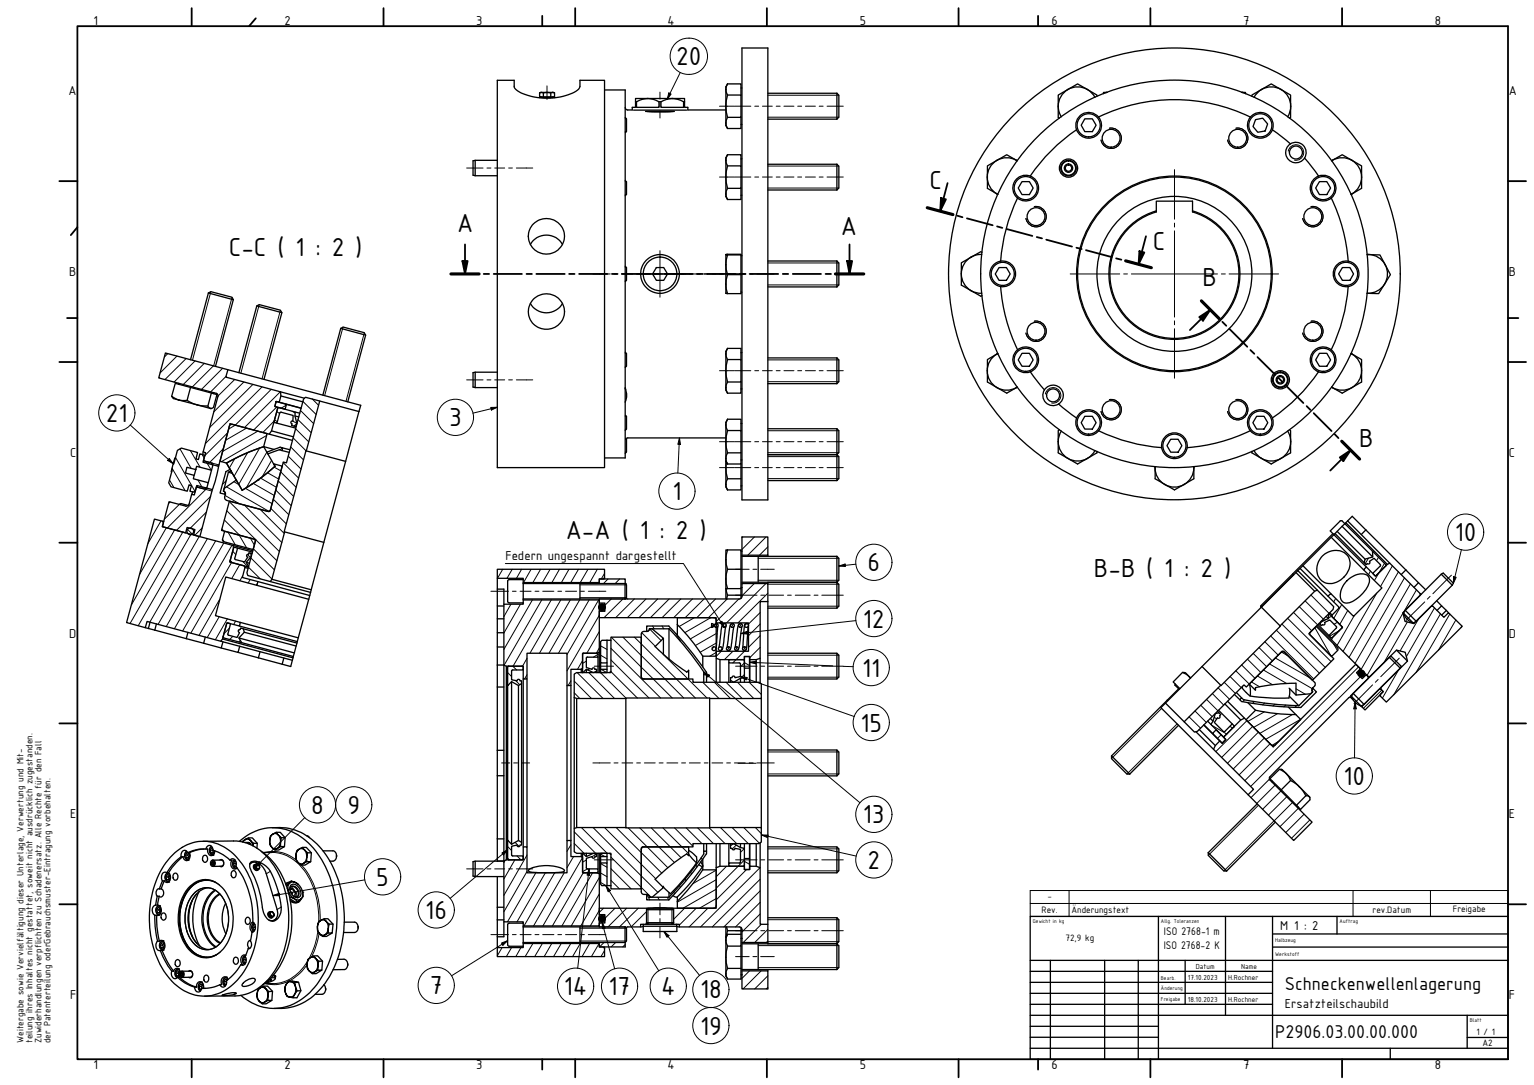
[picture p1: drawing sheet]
<svg xmlns="http://www.w3.org/2000/svg" width="594mm" height="420mm" viewBox="0 0 594 420" stroke-linecap="round" stroke-linejoin="round" font-family="sans-serif">
<defs><g id="words">
<g font-size="10.9">
<text x="261.9" y="25.3">20</text>
<text x="359.9" y="73.3">C</text>
<text x="177" y="90">A</text>
<text x="325.7" y="90.8">A</text>
<text x="88.6" y="99.2">C-C ( 1 : 2 )</text>
<text x="446.5" y="96.9">C</text>
<text x="465.6" y="110.6">B</text>
<text x="41" y="163.4">21</text>
<text x="173.9" y="165.1">3</text>
<text x="526.4" y="173.1">B</text>
<text x="260.4" y="193.7">1</text>
<text x="219.1" y="208.8">A-A ( 1 : 2 )</text>
<text x="563.4" y="209.6">10</text>
<text x="336" y="221.2">6</text>
<text x="423.7" y="223.6">B-B ( 1 : 2 )</text>
<text x="334.2" y="243.1">12</text>
<text x="333.9" y="262">11</text>
<text x="333.2" y="283.3">15</text>
<text x="520.3" y="304">10</text>
<text x="120.5" y="315.2">8</text>
<text x="134.6" y="315.2">9</text>
<text x="334.2" y="318.9">13</text>
<text x="336" y="336.5">2</text>
<text x="145.7" y="343">5</text>
<text x="164.7" y="355.9">16</text>
<text x="166.5" y="385">7</text>
<text x="218.4" y="385.4">14</text>
<text x="235.7" y="385.4">17</text>
<text x="256" y="385.4">4</text>
<text x="271.1" y="386.6">18</text>
<text x="271.1" y="400.7">19</text>
</g>
<g font-size="7.7">
<text x="497.6" y="383.5">Schneckenwellenlagerung</text>
<text x="493.8" y="402.1">P2906.03.00.00.000</text>
</g>
<g font-size="5.4">
<text x="36.3" y="9.8">1</text>
<text x="110.2" y="9.8">2</text>
<text x="184.4" y="9.8">3</text>
<text x="258.4" y="9.8">4</text>
<text x="332.9" y="9.8">5</text>
<text x="407.2" y="9.8">6</text>
<text x="481.4" y="9.8">7</text>
<text x="555.6" y="9.8">8</text>
<text x="26.5" y="36.9">A</text>
<text x="584.4" y="36.9">A</text>
<text x="26.8" y="106.9">B</text>
<text x="584.4" y="106.9">B</text>
<text x="27.2" y="176.9">C</text>
<text x="584.4" y="176.9">C</text>
<text x="195.7" y="216.9">Federn ungespannt dargestellt</text>
<text x="26.8" y="246.9">D</text>
<text x="584.4" y="246.9">D</text>
<text x="27.2" y="316.9">E</text>
<text x="584.4" y="316.9">E</text>
<text x="495.7" y="360">M 1 : 2</text>
<text x="27.2" y="386.9">F</text>
<text x="584.4" y="386.9">F</text>
<text x="497.6" y="390.5">Ersatzteilschaubild</text>
<text x="36.3" y="414.1">1</text>
<text x="110.2" y="414.1">2</text>
<text x="184.4" y="414.1">3</text>
<text x="258.4" y="414.1">4</text>
<text x="332.9" y="414.1">5</text>
<text x="407.2" y="414.1">6</text>
<text x="481.4" y="414.1">7</text>
<text x="555.6" y="414.1">8</text>
</g>
<g font-size="4.6">
<text x="450.8" y="362.2">ISO 2768-1 m</text>
<text x="450.7" y="367.6">ISO 2768-2 K</text>
</g>
<g font-size="3.9">
<text x="403.4" y="353.7">Rev.</text>
<text x="405.6" y="348.1">-</text>
<text x="414.9" y="353.7">Änderungstext</text>
<text x="531.5" y="353.7">rev.Datum</text>
<text x="562.6" y="353.3">Freigabe</text>
<text x="412.7" y="364.4">72,9 kg</text>
<text x="571.8" y="400.8">1 / 1</text>
<text x="9.1" y="403.9" transform="rotate(-90 9.1 403.9)">Weitergabe sowie Vervielfältigung dieser Unterlage, Verwertung und Mit-</text>
<text x="12.6" y="403.9" transform="rotate(-90 12.6 403.9)">teilung ihres Inhaltes nicht gestattet, soweit nicht ausdrücklich zugestanden.</text>
<text x="16.1" y="403.9" transform="rotate(-90 16.1 403.9)">Zuwiderhandlungen verpflichten zu Schadenersatz. Alle Rechte für den Fall</text>
<text x="19.6" y="403.9" transform="rotate(-90 19.6 403.9)">der Patenterteilung oderGebrauchsmuster-Eintragung vorbehalten.</text>
<text x="574.1" y="405.1">A2</text>
</g>
<g font-size="3">
<text x="463.1" y="375.1">Datum</text>
<text x="480.6" y="375.1">Name</text>
<text x="460" y="379.4">17.10.2023</text>
<text x="475.6" y="379.4">H.Rochner</text>
<text x="460" y="387.9">18.10.2023</text>
<text x="475.6" y="387.9">H.Rochner</text>
</g>
<g font-size="2.3">
<text x="400" y="357.4">Gewicht in kg</text>
<text x="449.6" y="357.4">Allg. Toleranzen</text>
<text x="518.8" y="357.4">Auftrag</text>
<text x="493.8" y="364.7">Halbzeug</text>
<text x="493.8" y="370.1">Werkstoff</text>
<text x="449.6" y="379.4">Bearb.</text>
<text x="449.6" y="383.2">Änderung</text>
<text x="449.6" y="387.5">Freigabe</text>
<text x="569.2" y="395.6">Blatt</text>
</g>
</g></defs>
<!-- layer: Schraffur (ISO) -->
<g fill="none" stroke="#000" stroke-width=".39">
<path d="M65 136.9l-1.3 1.3M68.5 137.9l-6.5 6.5M72.1 138.9l-8.2 8.1M75.6 139.7l-8.2 8.2M79.1 140.7l-8.1 8.2M82.7 141.6l-8.2 8.2M86.2 142.6l-8.2 8.2M87.5 145.8l-5.9 5.9M90.9 147l-6.5 6.4M94.4 147.9l-11.6 11.6M97.9 148.9l-16.7 16.7M101.5 149.8l-21.9 21.9"/>
<path d="M105 150.8l-13.9 13.8-2.6 1.6M107 155.5l-.1 .1M107.1 157.6l-8.9 8.9M107.2 159.4l1.1 .7M108.6 151.7l-13.9 13.9M110.8 157l-2 1.1M113.1 159.2l1.2 .7M116.3 158.9l5.2 5.2M117.3 155.4l5.1 5.1M120.9 154.5l2.5 2.5M68 177.2l7.6 13.2M69.7 173.8l4.3 7.6"/>
<path d="M73.7 174.5l3.8 6.4M78.2 175.9l.9 1.4M79.8 178.7l2 3.3M84.8 179.9l-.5 .6M86.5 173.8l-5.8 5.8M88.1 167.6l-8.8 8.8M90.9 177.6l-2.1 3.6M95.5 165.8l-8.1 4.7M95.9 175.3l-5.2 9.1M99.8 167l-13.6 7.8M100.6 173.5l-8.1 14.1M103.3 168.6l-17.6 10.2"/>
<path d="M103.4 175l-8 13.9M105.2 178.2l-3.7 6.6M106.2 163l-4.4 4.5M106.3 162.6l1.1 .7M109.3 173.4l-.8 .8M109.7 179.2l5.9 5.9M111.6 176.6l5 5.1M112.6 173.1l4.9 5M113.3 163l1.6 .9M113.5 169.6l5 4.9M114.5 166l5.1 5.1M115.4 162.5l5.1 5.1"/>
<path d="M65.7 185.9l1.7 2.9M65.9 194.4l-.6 .6M66.6 181.3l5.1 8.7M69.5 195.3l-5.9 5.8M76.6 188.1l-.6 .7M76.6 185.8l1.9 3.4M79.9 198.3l-6.2 6.3M80.2 189l-15.4 15.4M81.6 192.2l-13.3 13.2M87.2 191.9l5.4 3.2M87.2 190.9l-.3 .5M87.6 186.1l-1.5 1.5"/>
<path d="M87.7 188.5l16.4 9.5M87.8 197.8l11.2 11.2M88.8 194.2l19.4 19.4M90.6 186.5l1.9 1.2M94.7 195.6l14.5 14.5M95 189.1l10.4 6M98 187.2l8.2 4.7M100.8 197.3l9.2 9.2M100.9 185.1l6.2 3.6M103.6 183l4.3 2.5M104.9 196.9l6 6M105.9 193.3l5.9 6"/>
<path d="M106.2 180.9l2.6 1.5M106.8 189.8l6 6M107.8 186.2l5.9 6.1M108.7 182.7l6 6M62.4 201.7l-5.1 8.8M64.5 204.3l-10.4 18.1M67.6 205.2l-16.7 29M70.8 206l-20.4 35.5M72.6 205l1.8 1.8M74 206.9l-20.5 35.4M77.2 207.8l-19.2 33.1M78.3 204.4l-2.9 2.9"/>
<path d="M80.3 208.6l-19.1 33.2M83.5 209.5l-19.1 33.1M85.9 204.8l.8 .9M86.2 208.8l.6 1M86.7 210.3l-19.1 33.1M86.9 201.3l5.9 6M88.3 206.1l2.8 4.9M89.2 217l.8 .9M89.7 217.8l-15.8 27.4M89.9 211.1l-19.2 33.2M90.1 213.5l1.2 1.2M92.6 207.2l2.9 4.9"/>
<path d="M92.8 218.7l-3.1 5.4M94 217.5l2.1 2.1M95.8 214.7l1.2 1.2M96.2 219.6l4.6 4.5M97 208.4l1.5 2.7M97.2 216.1l8.1 8.2M98.1 212.5l8.2 8.2M99.1 209l8.2 8.1M287.7 207.9l-.4 .4M292.2 207.9l-4.9 4.9M296.7 207.9l-7.1 7.1M297.4 211.8l-3.3 3.2"/>
<path d="M530 216.1l-1.3 2.2M533.8 215.8l-.7 1.3M536.2 218.1l-3.9 6.7M539.2 219.1l-4.6 8.1M84.9 238.8l-4.6 8.1M85.1 232.1l-8 13.9M88.1 239.6l-4.7 8.1M94 223l-1.1 1.9M96.9 224.4l-.8 1.4M99.8 225.8l-.5 .8M194.7 220.5l-2 3.4M197.9 234l-2.8 4.8"/>
<path d="M198.4 220.5l-2.1 3.4M201.5 234l-6.4 11.2M202 220.5l-2 3.4M205.7 220.5l-2.9 5.1M206.2 232.3l-11.1 19.2M209.4 220.5l-3 5.1M209.8 232.3l-14.6 25.4M213 220.5l-2.9 5.1M213.5 232.3l-14.8 25.7M216.7 220.5l-3 5.1M217.2 232.3l-12 20.7M220.3 220.5l-2.9 5.1"/>
<path d="M220.9 232.3l-12 20.7M224 220.5l-3 5.1M224.5 232.3l-11.9 20.7M227.7 220.5l-3 5.1M228.2 232.3l-11.9 20.7M231.3 220.5l-2.9 5.1M231.8 232.3l-12.2 21.2M232.1 225.5l-.1 .1M232.1 238.2l-12.5 21.6M232.2 231.9l-.1 .2M234.1 222l-1.2 2.2M235.5 224.2l-1.8 1.8"/>
<path d="M236.7 231.9l-2.4 2.5M240 224.2l-1.7 1.8M241.2 231.9l-7.3 7.3M245.7 231.9l-7.3 7.3M250.2 231.9l-7.2 7.3M254.7 231.9l-7.2 7.3M259.1 231.9l-7.2 7.3M262.6 239.2l-.3 .2M263.7 231.9l-7.3 7.3M268.2 231.9l-7.3 7.3M268.9 239.2l-5.9 3.4M272.7 231.9l-7.3 7.3"/>
<path d="M275.3 239.2l-10.1 5.8M277.1 231.9l-7.2 7.3M281.6 231.9l-7.2 7.3M286.1 231.9l-8.7 8.8M287.6 226l-.3 .2M292.1 226l-4.8 4.7M294.4 237.2l-4.5 4.5M296.6 226l-15.2 15.2M297.4 229.7l-11.6 11.5M498.7 239.4l16.8 16.8M501 237.2l7 7.1M503.2 234.9l7.1 7.1"/>
<path d="M505.5 232.7l7 7.1M507.7 230.4l7 7.1M515.7 238.6l-1.2 .7M517.3 231.8l-.8 1.3M519.6 234.1l-3.1 5.4M522 236.4l-3.1 5.4M524.4 238.4l-6.6 11.6M530.7 221.1l-.7 1.4M533.1 229.7l-13 22.6M541.6 221.4l-19.2 33.2M543.3 237.5l-13.9 24.1M543.9 223.8l-19.1 33.1"/>
<path d="M546.2 226.1l-19.1 33.1M548.6 228.4l-4.9 8.5M549.4 239.6l-7.2 12.5M555.6 235.4l-11 18.9M557.8 237.7l-18 31.4M561.5 237.8l-13.1 22.7M88.8 243.2l-2.1 2.2M90.2 246.4l-1.2 1.2M91.2 240.5l-.7 1.4M92.8 243.8l-.5 .5M93.1 248l-.6 .6M93.3 243.2l-.1 .2"/>
<path d="M198.6 258l1.5 1.4M204.1 254.9l-1.7 3.1M225.6 255.8l-2 3.4M226.1 253l-.4 .2M227.1 256l-1.5 .9M228.4 258.9l-.8 .5M231.6 253.4l-1.8 1.1M232.1 244.6l-4.8 8.4M232.1 250.9l-1.2 2.1M232.6 253.7l2.5 1.5M232.6 250.1l2.5 1.4M232.8 259.2l2.1 1.3"/>
<path d="M236.6 255.6l14.7 14.7M236.6 251.1l19.2 19.2M236.7 246.7l23.6 23.6M241.2 246.7l23.6 23.6M245.7 246.7l23.6 23.6M248.5 245l5.3 5.3M251.5 243.5l4.5 4.6M252.7 242.4l.7 1.1M256.4 242.4l.6 1.1M256.9 253.4l16.9 16.9M261.7 245.3l1.9 3.2M276.3 241.8l-.7 1.1"/>
<path d="M276.4 250.5l-.6 .9M277.4 252.6l-2.5 1.5M277.4 249l-6.3 3.6M277.4 245.3l-8.1 4.7M277.4 241.7l-10.1 5.7M277.8 241.6l-.7 1.3M279.3 252.2l-1.9 2M279.7 251.1l-.5 .8M281.2 242l-.5 .9M282.4 250.5l-.7 1.3M283.8 252.2l-3.3 3.2M284 241.6l-.7 1.3"/>
<path d="M285.6 250.5l-.7 1.3M287.1 241.6l-.7 1.3M288.3 252.2l-4.5 4.5M288.3 256.6l2 1.1M288.3 256.7l-1.5 1.5M288.7 250.5l-.8 1.3M288.9 241.5l-.5 .9M294.4 250.7l-4 4M294.4 246.2l-4.5 4.5M294.4 241.7l-4.5 4.5M478.6 259.8l5.2 5.1M480.8 257.5l5.2 5.2"/>
<path d="M483.1 255.2l5.2 5.3M485.3 253l5.2 5.2M487.6 250.7l5.2 5.2M489.3 259.4l9 5.3M489.8 248.5l5.2 5.2M491.6 257.1l16.6 9.6M492.1 246.2l16.7 16.7M493.9 254.8l13.6 7.8M494.3 244l16.7 16.7M496.3 252.5l2.5 1.5M496.4 241.7l16.9 16.8M509.2 243.1l6.3 10.9"/>
<path d="M513.3 240l-1.8 1M516.4 249.3l1.6 2.6M518 241l-1.4 .7M518.6 244.3l-3.7 2.1M526.1 258.3l-44 44M541.7 259.4l-6.3 11M545 240.9l-9.1 15.7M563.8 240.1l-6.7 11.7M566.1 242.4l-.3 .7M196.6 265l.3 .3M196.6 260.5l1.5 1.5M199.7 263.6l1.6 1.6"/>
<path d="M204.1 261.3l-1 1.6M221.1 263.6l-1.1 1.9M222.4 268.3l2.1 2.2M222.4 263.8l6.6 6.7M223.5 260.5l10.1 10M228 260.5l10 10M232.5 260.5l9.9 9.8M236.6 260.1l10.2 10.2M272.2 264.2l6.2 6.3M276.7 264.2l6.2 6.3M281.2 264.2l6.2 6.3M285.6 264.2l6.3 6.3"/>
<path d="M288.3 261.2l-1.5 1.5M290.1 264.2l4.7 4.7M460.5 277.6l4.4 4.4M462.8 275.3l4.4 4.5M465 273.1l4.5 4.4M467.3 270.9l4.4 4.4M469.5 268.6l4.4 4.4M470.2 277.8l1 .6M471.7 266.4l4.5 4.4M474.1 264.2l4.3 4.3M476.4 262l4.3 4.3M482 271l-.8 .8"/>
<path d="M482.9 279.1l-12 12M484.6 264.1l3.3 1.9M485.8 271.6l-.7 .8M487 261.8l5.8 3.4M489.6 275.7l-6.4 3.7M489.7 272.3l-.7 .7M493.8 272.7l-.8 .7M494.8 276.3l-9.3 5.4M497.9 273l-.7 .7M500.5 276.7l-12.6 7.3M501.9 266.7l3.6 2.1M502.2 273.2l-.7 .7"/>
<path d="M503.7 278.6l-13.5 7.7M508.6 266.7l-.5 .7M526.9 262l-42.5 42.5M535.1 267.3l-7.1 7M469.3 280.9l5.8 3.4M472.9 284.5l-1.4 1.4M476.3 281.3l1.1 .6M485.1 281.3l-12 12M487.4 283.5l-12 12.1M489.6 285.8l-12 12M491.9 288l-12 12.1M495.2 287.1l-2.6 1.5"/>
<path d="M491.6 301.7l-7.2 7.2M493.8 304.1l-7.1 7M496.1 306.3l-7.2 7.1M498.3 308.6l-7.1 7M500.5 310.8l-7 7.1M502.8 313l-7.1 7.1M505 315.3l-7 7.1M507.2 317.5l-7 7.1M195.6 333.2l-.5 .9M196.6 332.3l.6 .7M196.6 327.8l1.5 1.6M199.4 333l-4.3 7.4"/>
<path d="M199.5 326.2l1.5 1.6M200.2 331.4l1.5 1.6M204.1 331.1l-9 15.7M204.1 337.5l-9 15.6M207.5 338l-11 19M211.2 338l-11 19M214.8 338l-11.9 20.6M218.5 338l-11.9 20.6M221.1 327.1l-1.5 2.6M222.1 331.7l-2.5 4.3M222.4 326.6l3.8 3.8M222.4 322.1l8.3 8.3"/>
<path d="M225.2 320.5l9.9 9.9M225.6 332.1l-15.4 26.5M225.9 338l-12 20.6M227.1 333l-1.5 .9M227.5 336.5l-1.9 1M229.5 338l-11.9 20.6M229.7 320.5l25.1 25M230.8 330.9l-1.6 .9M231.5 337.8l-.2 .1M232.1 339.8l-10.9 18.8M232.6 330.8l1.7 .9M232.6 338.1l2.5 1.4"/>
<path d="M232.6 334.4l2.5 1.4M234.1 320.5l19.8 19.8M236.6 336.4l7.8 7.8M236.6 331.9l15.6 15.6M238.6 320.5l17.7 17.6M243.3 320.6l15.3 15.4M247.8 320.6l13.4 13.4M252.2 320.6l11.6 11.5M256.7 320.6l10 10M261.2 320.6l7.2 7.1M265.7 320.6l6.1 6.1M267.4 337.7l.4 .7"/>
<path d="M269.5 334.9l.4 .8M270.2 320.6l6.1 6.1M271.5 332.1l.5 .8M274.7 320.6l6.1 6.1M277.4 337l-9 5.2M279 320.5l6.3 6.2M281.4 335.4l-4 4.1M282.6 334.2l-.3 .4M283.5 320.5l6.3 6.2M285.1 327.3l-1.5 1.5M288 320.5l6.1 6.1M288.3 333l-10.9 11"/>
<path d="M288.3 333.5l2 1.2M288.3 328.6l-1.5 1.5M289.1 336.7l-11.7 11.8M290.4 335.4h.1M292.5 320.5l2.3 2.3M294.3 336l-23 22.9M232.1 346.2l-7.2 12.4M232.1 352.5l-3.5 6.1M232.5 357.4l-.4 .4M232.6 341.7l2.1 1.2M233.7 351.7l-1.6 1.6M236.6 340.9l3.3 3.3"/>
<path d="M238.2 351.7l-3.9 3.9M242.7 351.7l-7.2 7.2M247.2 351.7l-7.3 7.2M250.4 353l-6 5.9M250.4 346.4l1.3 2.1M250.5 357.4l-.6 .5M254.7 347.5l.6 1M258.4 347.5l.6 1M260.7 351.7l-.2 .2M260.9 345.4l.4 .7M263.1 342.9l.4 .7M265.1 351.7l-4.2 4.3"/>
<path d="M265.3 340.3l.4 .8M269.6 351.7l-6.5 6.5M274.1 351.7l-7.2 7.2M277.4 348l-6.5 3.7M277.4 344.3l-12.9 7.4M277.4 340.7l-15.1 8.7M294.4 353.9l-7.1 7M294.4 349.4l-9.5 9.5M294.4 345l-14 13.9M294.4 340.5l-18.6 18.4M294.8 357.9l-7 7.1M297.4 359.9l-5.1 5.1"/>
<path d="M194.4 366.9l-1.8 3.2M198.1 366.9l-2 3.5M201.7 366.9l-1.9 3.5M202.7 365.4l-.1 .1M206.4 365.4l-3 5M210.1 365.4l-3 5M213.7 365.4l-2.9 5M217.4 365.4l-3 5M221 365.4l-2.9 5M224.7 365.4l-3 5M228.3 365.4l-2.9 5M232 365.4l-3 5"/>
<path d="M233.9 365l-1.7 1.7M234.1 368.1l-1.4 2.3M238.4 365l-1.7 1.7M242.1 365.7l-.9 1M290.3 376l-3 2.9M294.8 376l-7 6.9M297.4 377.9l-5.1 5M297.4 364.4l-.6 .6M297.4 382.4l-.7 .5"/>
</g>
<g fill="#000">
<circle cx="233.1" cy="235.1" r="1.32"/>
<circle cx="527.2" cy="260.9" r="1.33"/>
<circle cx="233.1" cy="355.8" r="1.33"/>
</g>
<!-- layer: Sichtbar (ISO) -->
<g fill="none" stroke="#000" stroke-width=".51">
<path d="M287.3 18.6h10.1v175h-10.1zM192.6 31.1h6.5v2.3a5.5 5.5 0 0 0 4.5 3.3 24.4 24.4 0 0 0 20-1.8l.9-1.1 .1-2.7h9.5v150h-41.5zM208.9 37.8h6M209 36h1.4M209 36v1.5h1.4M209 36h5.8M209.6 37.5v.3M210.4 36h4.4M210.4 36v1.5h2.9v-1.5M214.1 37.5v.3M214.8 36v1.5h-1.5M234.1 34.8h8v142.5h-8"/>
<path d="M246.1 39.4v2.2h-1.2v1l-2.2-.1-.6-.9M246.5 39.4a8.1 8.1 0 0 1 8.7 0M246.5 39.4v2.2h8.7v-2.2M255.2 39.4h.8M256 39.4v2.2h8.7v-2.2M260.3 38.1h-14.2v1.3h.4M260.3 38.1l-2 .4-2.3 .9M260.3 38.1l2.1 .4 2.3 .9M260.3 38.1h4.8v1.3h-.4M265.1 39.4v2.2h1.3v1h14.7M281.7 32.5a4 4 0 0 0 0 4.3 15 15 0 0 0 0 8.6M281.7 36.8h5.3v8.6h-5.3"/>
<path d="M281.7 32.5h5.3v4.3M281.7 32.5l-.6 1.1v15l.6 1.2M287 34.1h.3M297.4 36.1h26.7M324.1 36.1l.8 .8v8.5l-.8 .7M324.1 36.1v10M413.6 34.6l-3.8 2.2v4.3M413.6 34.6l3.7-2.1 7.5 4.3v.5M413.6 34.6a7.5 7.5 0 0 0-3.8 6.6M413.6 34.6a7.5 7.5 0 0 1 10.5 3.1M427.4 36l1.3-.2h-1.3v.5M481.1 35.8h.1"/>
<path d="M481.1 35.8l1.2 .2M482.3 36v.3M488.6 34.6l-3.8 2.2v.5M488.6 34.6l3.7-2.1 3.8 2.1M488.6 34.6l-1.5 1.2-1.4 1.9M488.6 34.6a7.5 7.5 0 0 1 7.5 0M496.1 34.6l3.7 2.2v8.6l-.4 .4M496.1 34.6a7.5 7.5 0 0 1 2.6 10.6M242.1 45.5l.5 .5v5l-.4 .4M245.4 42.7h20.5M250 43.2h11.2M250.5 43.2h10.2"/>
<path d="M281.7 59.9a4 4 0 0 0 0 4.3 15.2 15.2 0 0 0 0 8.7M281.7 59.9h5.3v4.3M281.7 45.4a4 4 0 0 0 0 4.4M281.7 59.9l-.6 1.2v15l.6 1.2M287 45.4v4.4h-5.3M287 48.2h.3M297.4 46.1h26.7M409.8 41.1v4.3l.5 .4M409.8 41.2l.3 1.8 .9 2.2M416.9 50.2a67.5 67.5 0 0 0-17.9 17.9M420.1 46h2.9l1.5 2.5-1.5 2.5h-2.9l-1.4-2.5zM425.4 45.3a67.5 67.5 0 0 1 58.8 0"/>
<path d="M425.5 45.4a5 5 0 0 0-6.4-1.2 5 5 0 0 0-2.2 6.1M425.5 45.4a5 5 0 0 1-1.4 7.4 5 5 0 0 1-7.2-2.5M486.2 46.3l2.8-.5 1.9 2.2-.9 2.7-2.9 .5-1.8-2.2zM492.7 50.2l7 5.5M183.2 62.3l.8-.2v6l-.8-.2zM184 62.1h8.6M184 68.1h8.6M242.1 69.9l.5 .5v4.9l-.5 .5M281.7 72.9a4 4 0 0 0 0 4.4M281.7 64.2h5.3v8.7h-5.3M287 72.9v4.4h-5.3M287 61.5h.3"/>
<path d="M287 75.6h.3M297.4 63.6h26.7M297.4 73.6h26.7M324.1 63.6l.8 .8v8.4l-.8 .8M324.1 63.6v10M386.1 75.1l.3 .2M386.1 62.1a7.5 7.5 0 0 0 0 13M386.1 62.1a7.5 7.5 0 0 1 7.5 0M386.1 62.1l-3.7 2.1v8.7l3.7 2.2M386.1 62.1l3.8-2.2 3.7 2.2M386.1 75.1l.4 .2M393.6 62.1l.3 .2z"/>
<path d="M394.1 76.7a67.5 67.5 0 0 0-6.6 24.4M395.8 70.3h2.9l1.4 2.5-1.4 2.6h-2.9l-1.5-2.6zM399 68.2a5 5 0 0 0-6.1 2.2 5 5 0 0 0 1.2 6.3M399 68.2a5 5 0 0 1 2.5 7.1 5 5 0 0 1-7.4 1.4M505.2 61.2l5.4 6.9M510.7 68.2a5 5 0 0 0-2.6 7.1 5 5 0 0 0 7.5 1.4M510.7 68.2a5 5 0 0 1 6 2.2 5 5 0 0 1-1.1 6.3M511 70.3h2.8l1.5 2.5-1.5 2.6h-2.8l-1.5-2.6zM515.6 76.7a67.5 67.5 0 0 1 6.5 24.4M515.7 62.3l.3-.2zM516 62.1l3.8-2.2 7.5 4.3v4.4M516 62.1a7.5 7.5 0 0 1 11.3 6.5"/>
<path d="M527.3 68.6v4.3l-4.1 2.4a7.5 7.5 0 0 0 4.1-6.7zM205.4 94.7a7.1 7.1 0 0 1 12.4 0M281.1 98.6l5.9-.1v15.2h-5.3M281.1 98.6l.6 .1a11.7 11.7 0 0 0 0 7.6 11 11 0 0 0 0 7.4l-.6-.1zM281.7 98.7h5.3M287 99h.3M380.2 98.5a7.5 7.5 0 0 0-7.9 7.6 7.5 7.5 0 0 0 7.9 7.5M380.3 97.7l-.4-.2-7.6 4.3v8.6l7.6 4.3 .4-.2M436.7 88.9l4.2-3.6a25 25 0 0 1 6.9-3.2v-4.2h14v4.2a25 25 0 0 1 15.6 34.6 25 25 0 0 1-36.7 10 25 25 0 0 1-4-37.8zM447.8 81.7a25.4 25.4 0 0 0-13.7 39 25.4 25.4 0 0 0 41.4 0 25.4 25.4 0 0 0-13.7-39M529.5 98.6h.6M530.1 98.5h-.7"/>
<path d="M530.1 98.5a7.5 7.5 0 0 1 6.4 4M530.1 98.6l4.3 .1 2 3.8M80.7 113.5l1-.6 8.2 2.2 .5 1M80.7 113.5l9.7 2.6M80.7 113.5l-6.9 25.8M90.4 116.1l-7 25.8M99.4 118.5l9.8 2.6M205.4 117.5a7.1 7.1 0 0 0 12.4 0M242.1 103.1l.5 .5v5l-.5 .5M254.2 103.6h2.8l1.5 2.5-1.5 2.5h-2.8l-1.5-2.5zM281.7 106.3h5.3M287 113.1h.3"/>
<path d="M297.4 101.1h26.7M297.4 111.1h26.7M324.1 101.1l.8 .7v8.5l-.8 .8M324.1 101.1v10M386.9 103.6h2.9l1.4 2.5-1.4 2.5h-2.9l-1.5-2.5zM387.5 111a67.5 67.5 0 0 0 6.6 24.4M519.9 103.6h2.9l1.4 2.5-1.4 2.5h-2.9l-1.5-2.5zM522.1 111a67.5 67.5 0 0 1-6.5 24.4M529.4 113.6h.2M529.5 113.6h.1M536.2 110l-2.3 3.7-4.3-.1M536.2 110a7.5 7.5 0 0 1-6.6 3.6"/>
<path d="M536.4 102.5l2.1 3.8-2.3 3.7M536.5 102.5a7.5 7.5 0 0 1-.3 7.5M132 127.2l9.6 2.6M242.1 136.4l.5 .5v4.9l-.5 .5M281.7 134.9a4 4 0 0 0 0 4.3 15.2 15.2 0 0 0 0 8.7M281.7 139.2h5.3v8.7h-5.3M281.7 134.9h5.3v4.3M281.7 134.9l-.6 1.2v15l.6 1.2M287 136.6h.3M297.4 138.6h26.7M324.1 138.6l.8 .8v8.4l-.8 .8M324.1 138.6v10"/>
<path d="M386.1 137.1a7.5 7.5 0 0 0-2.8 10.2 7.5 7.5 0 0 0 10.3 2.8M386.1 137.1l-3.7 2.1v8.7l7.5 4.4 3.7-2.2M386.4 136.9l-.3 .2M386.5 136.9l-.4 .2M394.1 135.5a5 5 0 0 0-1.2 6.3 5 5 0 0 0 6.1 2.2M394.1 135.5a5 5 0 0 1 7.4 1.3 5 5 0 0 1-2.5 7.2M395.8 136.8h2.9l1.4 2.6-1.4 2.4h-2.9l-1.5-2.4zM511 136.8h2.8l1.5 2.6-1.5 2.4h-2.8l-1.5-2.4zM515.6 135.5a5 5 0 0 0-7.5 1.3 5 5 0 0 0 2.6 7.2M515.6 135.5a5 5 0 0 1 1.1 6.3 5 5 0 0 1-6 2.2M523.2 136.9l4.1 2.3v4.4a7.5 7.5 0 0 0-4.1-6.7zM66.5 153.5l2.8 1.4-2.1-.6z"/>
<path d="M69.2 148.4v.4M69.3 154.9l3.2 .1 3.8 1.8M69.3 154.9l7 1.9M73.8 150l-1.3 5M76.3 156.8l4.2 .4 .9 1M76.3 156.8l5.1 1.4M80.5 157.2l1.4-5 2.1 .6-1.3 5-1.3 .4M81.4 158.2h.6M81.9 152.2l-14-3.8-1.4 5.1M82.9 152.1l-.2 .3M83.7 152.3l-22.2-6 2.6-9.6 24.2 6.5-.9 2.8 21.2 5.7 .2 1.6-.7 2.4-1.2-.3-.5 2 1.2 .4-2.4 9.1-.9 1.2-15.2-4-4.5 16.5-6-1.6 1-3.7-.9-.3 5.7-21.5M83.7 152.3l.6 .4 .1 .8"/>
<path d="M88.3 143.2l51.4 13.8-.7 2.4M92.5 144.3l6.9-25.8 1-.5 8.2 2.1 .6 1-7 25.8M106.9 155.5l4 1.1-.5 1.9-4-1.1zM107.5 158.2l-1.3 5 .3 .5M107.5 158.1l.5-.3 6.3 1.8-.1 1.5 .8 3-1.1 .9-1-.2 .2-.6a.61 .61 0 0 1-.4-.8 .61 .61 0 0 1 .7-.4l.1-2.1-4.9-1.3-1.3 4.3-.9-.3M108.1 155.7l8.5 2.3M108.6 151.7l9.3 2.5M108.8 153.3l8.5 2.3M110.9 156.6l5.7 1.5M114.3 159.6l1.8 .4M123.8 155.3l15.2 4.1M125 153l7-25.8 .9-.5 8.1 2.1 .6 1-6.9 25.8"/>
<path d="M139 159.4l-18.7 70M183.2 144.3l.8-.2v6l-.8-.2zM184 144.1h8.6M184 150.1h8.6M242.1 150.5a6 6 0 0 1 0 5.3M242.1 150.1l.2 .8M281.7 147.9a4 4 0 0 0 0 4.4M287 147.9v4.4h-5.3M287 150.6h.3M297.4 148.6h26.7M393.6 150.1l.3-.2zM399 144l5.4 6.9"/>
<path d="M409.9 156.4l7 5.5M510.6 144a67.5 67.5 0 0 1-17.9 17.9M515.7 149.9l.3 .2zM527.3 143.6v4.3l-7.5 4.4-3.8-2.2M527.3 143.6a7.5 7.5 0 0 1-11.3 6.5M67.9 177.5l-.2-.1-.6 2.2M68.7 174.4l1.5-.9 6.3 1.7-.6 2.5 .9 .3 .6-2.3 1.9 .7-.5 2 3.4 1-.2 .5 .5 .1-.6 2.1-5.8-1.5-.3 1.2-3.4-.8-.6 2.2 3.4 .9-.3 1.3 5.7 1.5-.5 2.1-.5-.1-.1 .6-3.4-.9-.6 2-2-.4 .7-2.2-1-.3-.7 2.5-6.3-1.7-.9-1.5 1.8-7.4h.2zM78.7 175l-.2 1M87.7 179.3a76.6 76.6 0 0 1 14.4-6.3l4.4 7.6M87.7 179.3l1.4 2.4M87.7 179.3h.1M87.7 179.3l6.1 10.5"/>
<path d="M88.8 165.1l.6-.7h.7l13.3 3.5-1.3 5.1 4 1M88.8 165.1l-3.6 13.5 2.5 .7M102.1 173l-7.4 2.8-7 3.6M103.4 175l.4 .8M104.3 168.1l8.9 2.4M105.2 166.9l8.4 2.2M107.3 163.9l7.2 1.9M108.2 174.2l-4.4 1.6M108.2 174.2l1 .3M108.5 173.1l1 .4-.3 1M108.5 173.2l-5.1 1.9M109.2 174.5l2.8 .7"/>
<path d="M109.5 173.5l2.8 .7M113.9 165l.8 .2M114.2 161.1l1.5 .4M118.6 174.6l15.3 4.1M242.2 160.8l.4 .4v5l-.5 .5M242.4 169.9l.2 .2v4.9l-.5 .6M281.1 169.6h-38l-.7 .3M281.1 178.5l.6 1.2M281.3 178.9l-.1 4.3 .5 2.2M281.7 175.4a4 4 0 0 0 0 4.3M281.7 162.3a4.1 4.1 0 0 0 0 4.4 15 15 0 0 0 0 8.7M281.7 166.7h5.3v8.7h-5.3"/>
<path d="M281.7 162.3h5.3v4.4M281.7 162.3l-.6 1.3v25l.6 1.1M287 179.7v5.7h-5.3M287 175.4v4.3h-5.3M287 164h.3M287 178.1h.3M297.4 176.1h26.7M297.4 166h26.7M324.1 176.1l.8 .7v8.5l-.8 .8M324.1 166l.8 .8v8.4l-.8 .9M324.1 166v20.1M410.3 166.4l-.5 .3v8.7l7.5 4.3 7.5-4.3v-.6"/>
<path d="M411 166.9a7.5 7.5 0 0 0 2.6 10.6 7.5 7.5 0 0 0 10.4-3.1M416.9 161.9a5 5 0 0 0 2.2 6.1 5 5 0 0 0 6.4-1.2M416.9 161.9a5 5 0 0 1 7.2-2.6 5 5 0 0 1 1.4 7.5M420.1 161.2h2.9l1.5 2.5-1.5 2.5h-2.9l-1.4-2.5zM425.4 166.8a67.5 67.5 0 0 0 24.5 6.5M453.4 170.1h2.8l1.5 2.5-1.5 2.5h-2.8l-1.5-2.5zM484.2 166.8a67.5 67.5 0 0 1-24.5 6.5M486.7 161.2h2.8l1.5 2.5-1.5 2.5h-2.8l-1.5-2.5zM498.7 166.9a7.5 7.5 0 0 1-2.6 10.6 7.5 7.5 0 0 1-10.4-3.1M499.4 166.4l.4 .3v8.7l-7.5 4.3-7.5-4.3v-.6M66.5 181.7l-.2 .9 .2 .1M69.4 195.3l.6-.3 3 .7"/>
<path d="M72 196l.7-.1 .5-.6 1-3.9 1 .3 1-3.7 6 1.6-4.8 18.2-2.4-.6 .5-2.1-3-.8-.6 2.1-9-2.5 2.6-9.6 6.5 1.7M74.6 190.5l-.4 .9M75.8 181.8l-.6 2.3M81.9 182.1l-1.3 4.8M84.6 180.6l-1.2 5.4-1.2 3.6M86.5 190.2l.6 .4 .2 .9M88.5 182.9l-1.9 7.3M88.5 182.9l1.5 .4M89.1 181.7l.4 .7M89.1 181.7l-1.6 .9-2.3 8.3 2 .5-.1 1.7 .7 .6M89.5 182.3l-1 .6M89.5 182.4l2 3.5"/>
<path d="M93.8 189.8l-2.3-3.9-4.7 3.2-.2 1.1M97.5 187.5h.1M104.6 197.7l-.5 .4-15.3-4.1-3 11.4 13.3 3.6-3.5 12.8 .3 1.1 8.8 2.3 .6-.9 18.5-69-5.5-1.5-.8 .8-6.6 24.6-1.2-.3-5.1 18.9M106.5 180.6l-6.1 4.9-6.6 4.3M106.5 180.6a73.8 73.8 0 0 1-12.7 9.2M106.6 180.6l-.6-1 3.3 .9-4.5 16.8-.4 .5-.9 .2-15.7-4.2M281.7 185.4a4 4 0 0 0 0 4.3M287 185.4v4.3h-5.3M287 188.1h.3M297.4 186.1h26.7M447.3 180.7a7.5 7.5 0 0 0 11.3 6.9M447.4 180.7v4.7l7.5 4.3 7.4-4.3v-4.7"/>
<path d="M462.3 180.7a7.5 7.5 0 0 1-3.7 6.9M59.8 201l3.1 .8 .4 .7-.4 1.4 27.4 7.3 .1 1.1-1.4 5.4 5.6 1.4 .3 .7-1 3.8 6 1.6-.4 1.5-12.1-3.3-4 15 9.7 2.6-.4 1.4-4.8-1.2-1.7 6.2-.7 .9-28.5-7.7-.7 2.5-7.3-2zM62.9 201.8l.5 .2M87 205.7l11.6 3.1 .3 .7-.9 3.3-11.6-3.1-.3-.6zM90.3 211.2l7.6 2.1M92 212.3l5.8 1.5M94.9 219.8l1.2 .3M95.4 217.8l1.2 .3M95.9 215.8l-1.2 1.8-3.7-1 1-4.3-1.3-.3-.3 .3-1.3 5.2 .3 .3 6.7 1.8M96 215.8a.61 .61 0 0 1-.5-.8 .61 .61 0 0 1 .8-.4l.1-.6 .8 .2 .1 1.3-1.9 2.3 .7 1.8M96.1 219.6h.1M97.2 214.2l.4 .2"/>
<path d="M110.2 206l15.2 4M281.1 216.7l.1 1.8a3.9 3.9 0 0 1 0 3.9v3.6l.5 1.9M281.1 216.7v15.2M281.7 213l-.6 3.7M281.7 213h-.6v3.7M281.7 213h5.3v14.9M287 213.4h.3M287.3 215h10.1v-7.1h-10.1v23.1l-.6 .9h-43.6l-.7-.3M287.3 215.4h36.8M293.6 215.4v10.1M297.4 215v.4M324.1 215.4l.8 .8v8.5l-.8 .8"/>
<path d="M324.1 215.4v20.1M504.6 219.1l10.8 10.7M512.1 215.3a6.6 6.6 0 0 1 10.1 .3 7.5 7.5 0 0 1-4.6 9.9 5.4 5.4 0 0 1-6.2-1.1 5.4 5.4 0 0 1-1.1-6.2zM515.6 208.1l12.5 12.5M516.2 206.6v.1M516.2 206.7l-27.9 27.8M516.6 207.1l-14 13.9M516.6 207.1l-1.4-1.5 3.8-3.8 .6-.2 17 17 .2 .4-3.8 3.9-.4 .1-1-1 3.1-3.2-2.6-2.6-1.7 1.2a.6 .6 0 0 1 0 .8 .6 .6 0 0 1-.9 0l-.4 .5-.8-.8 .3-1.4 3-.8 .1-2.1M516.6 207.1l12.5 12.5M517 206.6l11.3 11.3M517.8 205.8l10.8 10.7M519.7 203.8l11.9 11.9"/>
<path d="M521.2 202.4l16.1 16.1M521.9 201.7l-5.3 5.4M521.9 201.7l1.8-1.8 20.7 20.8M521.9 201.7l16.3 16.4M529 205.2l-1.8 1.8M99.5 226.7l20.1 5.4M99.9 225.2l20.1 5.4M104.7 225.2l15.6 4.2M105.3 224.3l15.2 4.1M120.3 229.4l-5.2 19.1M192.6 223.9v4.2h2.5v5.9M192.6 228.1v6.6"/>
<path d="M192.6 239.6v5.4M195.1 234.7h-2.5v4.9h2.5M202.6 225.9h.1M202.6 224.5v-.6h-10v-3.4h41.5v3.2l-.5 .5h-1.5v1.4h-29.5M202.6 232.3h29.5v20.3l-1 .4h-5.5v5.7l-.5 .5M202.6 233.5v.5h-7.5v23.6l1 .4h6.5v4.9h1.5v-9.9h15.5v12.5h1.5v-6.3h4M202.6 224.5l-5.8 .1-.2 8.3 .6 .6h5.4M202.6 224.5v9M202.6 226h39.5M224.6 226v5.9M232.1 226v-1.8h10v1.8M234.1 223.7v.5"/>
<path d="M242.1 226l.5 .5v4.9l-.5 .5M242.1 231.9l-39.5 .1M242.1 226v5.9M281.7 220.5h5.3M281.7 230.5h5.3M287 227.9h-5.8l.2 1.3a2.63 2.63 0 0 1 0 2.7M287 227.9v3.9M287 227.5h.3M287.3 226h10.1v7h-3v21.9l-1.5 .5h-2.5v-1.2h-2.1v1.2h-9.5l-1.4-.5v-2.7h12.5v-11h-12.5v-2h-45.3v-2.5h2.2v-3.2h-2.2v-1.6M287.3 225.5h36.8M297.4 225.5v.5M297.4 233v124.9"/>
<path d="M297.4 235.5h26.7M324.1 225.5l.8 .8v8.4l-.8 .8M488.5 235.1l7.2 7.3M488.7 234.9l-.4-.4v.8M500.6 222.2l.4 .4M501.9 221.7l7.2 7.3M502.6 221l-51.2 51.3M502.6 221l7.6 7.5M503.5 220.1l10.8 10.8M513.6 238.7l.9 .9M514.3 230.9l1.1-1.1 8.8 8.9 11-11-7.1-7.1 1-1 3.6 3.5 4.6-4.6 .9-.4 11.8 11.7v.7l-6.7 6.8 .8 3.3 3.5 .9 6.6-6.7h.7l4.3 4.3 1.8-1.8 5.3 5.2-29.4 29.4-2.3-2.3v-.7l1.1-1.1-.9-.9v-.7l10.3-10.2-.9-3.4-3.4-.8-10.3 10.2h-.7l-14.2-14.2 .5-1 3.8-3.9-4-4v-.7l2.8-2.9zM514.5 237.7l5.2 4.9 .1 .4-4.2 4-.9-.9 2.9-3.3-2.6-2.7-2 .9"/>
<path d="M514.6 237.7l-.1 1.9-2.8 1-.5 1.2 .5 .5 .4-.4M515 237.3l.9 .9M521.2 225.3a7.2 7.2 0 0 1 8.3-2.6 3.7 3.7 0 0 1-.2 5.1 12.4 12.4 0 0 1-7.6 5.7 2.9 2.9 0 0 1-2.5-4.2l.9-2.3zM543.3 237.3l.3 .2M543.6 237.5a6 6 0 0 0 3.7 3.8M543.6 237.5l3.7 3.8M544.2 236.3l4.2 4.3M544.4 220.7l4.9 5M544.4 220.7l-1.7 1.8M549.3 225.7l2.8 2.7M549.3 225.7l-1.7 1.7M550 229.8l.4 .4"/>
<path d="M554.6 234.4l.3 .4M556.4 232.6l1.9 2M556.5 236.4l1.8-1.8 1.8 1.8M558.2 222.4l-14 13.9-.6 1.2M558.2 222.4l.7-.5 4 3.9-.5 .8M558.2 222.4l4.2 4.2M560.1 236.4l.9 .9M560.1 236.4l-1.7 1.8M562.4 226.6l-14 14M56.3 243.1l1.2 .3M57.5 243.4l2.4 .6M58.1 241l-.6 2.4"/>
<path d="M59.9 244l12.2 3.3M60.6 241.6l-.7 2.4M72.1 247.3l6.8 1.8M72.8 244.9l-.7 2.4M78.9 249.1l6.8 1.8M79.5 246.7l-.6 2.4M85.5 248.3l27.7 7.4M86.2 247.4l27.3 7.3M86.4 248.5l-.7 2.4 6.5 1.7 .6-2.4M86.4 246.5l.3 .5 26.9 7.2M87.8 241.5l-1.4 5M87.8 241.5l.3-.3 1.2 .3-1 4"/>
<path d="M88.2 245.5l.1 .4 3.5 1 .9-2a.6 .6 0 0 1-.4-.7 .6 .6 0 0 1 .7-.4l.2-.6 1 .3 .4 1.3-2.1 2.3 1 1.7M92.2 252.6l7.9 2.1M92.5 247.1l21.5 5.7M92.7 242.4l22.4 6.1M93.1 241l22.4 6M93.6 248.8l-.1 .1M94.2 243.5l20.8 5.5M94.6 244.8l20.1 5.4M100.1 254.7l12.5 3.4 .6-2.4M100.7 252.3l-.6 2.4M109.9 254.8l-.6 2.4M113.6 254.2l-.4 1.5"/>
<path d="M115.1 248.5l-1.5 5.7M192.6 250.5v83M192.6 257.5h2.5M195.1 245h-2.5v5.5h2.5M195.1 257.6v75.8M196.1 258v75M196.6 258.4v74.2l.4 .4M197 258h5.2M197 257.9l-.4 .4M198.5 259.4l-.4 .5v3.3l2.1 .5a.6 .6 0 0 1 .6-.6 .6 .6 0 0 1 .6 .6l.6-.1v1.1l-1.2 .8-2.7-1.6-1.4 1.5M202.2 257.9l.4 .4M202.6 258.4v1h-4.1"/>
<path d="M225.1 259.2v1.3M226 253h5.2l.4 .4M226 253l-.4 .4v7.1M227.1 259.2v1.3M230.4 259.2h.6v.7l-1.2 .6-2.7-1.3-1.5 1.2M231 259.9v.6M231.6 253.3v1.2l-4.5 .1v3.9l2.1 .7a.6 .6 0 0 1 .6-.6 .6 .6 0 0 1 .6 .6M231.6 254.5v6M232.1 252.6v7.9M232.6 259.2h2.5v1.3h-2.5zM232.6 248.5l.5-.6h2v8.8h-2.5zM232.6 256.7v2.5"/>
<path d="M235.1 247.9l1.5 .1M235.1 256.7v2.5M248.3 245.6v16.3l.5 .8 .6 .2h17.3v-3.3l-.8 .7M250.4 244.5l-1.3 .1-.5 .3-.3 .7M251.5 243.5h1l4.4 3.7-3.2 3.2M251.5 243.5h7.6M251.5 243.5l-.2 .6-.8 .4M253.7 250.4l5.9 5.2 6.4 4.6M256.9 247.2v6.3M259 242.5l7.2 8 7.4 9.8M259.1 242.4h-8.7v2.1M259.1 243.5v11.8"/>
<path d="M259.1 243.5l7.1 8.1 6.4 8.6-.1 4M262.3 241.8l5.2 5.9 4.6 6.4M275.6 241.5a.74 .74 0 0 1 .8 .7 .74 .74 0 0 1-.8 .7zM277.4 240.3v13.8h-5.2v4.1M277.4 254.9v9.3M277.4 240.2l-.2-.6-.9-.4h-14v6.7M277.9 242.7l-.5 8.2M278.8 255.4v8.8M280.5 241.5h-.3a4.9 4.9 0 0 0-1.1 4l-.7 5.2M281.1 242.7l-.8 6a3.8 3.8 0 0 1-1 3.2h-.3M282.3 256.7v7.5M283.7 241.5h-.4a7.5 7.5 0 0 0-1.2 4.8l-.5 4.4"/>
<path d="M284.2 242.7l-.8 6a3.8 3.8 0 0 1-1 3.2h-.3M286.8 241.5h-.4a3.6 3.6 0 0 0-.9 3.2l-.8 6M287.3 242.7l-.8 6a3.1 3.1 0 0 1-1.3 3.2M287.9 255.4l.4 .5v6.5l-1.5 .3-2.7 1.5-1.2-.8v-1h.6a.6 .6 0 0 1 .6-.6 .6 .6 0 0 1 .6 .6l2.1-.4v-4.9M287.9 255.4l-5.6 .2v1.1h4.1l.4 .4M288.3 254.2h2v4.5h-2zM289.1 241.5a1.1 1.1 0 0 0-.9 1.4l-.6 8M289.8 242.6l-.6 7.4a1.45 1.45 0 0 1-.9 1.9M290.3 258.7v5.5M290.4 255.4v8.8M292.9 255.4v8.8M294.4 254.9v9.6"/>
<path d="M297.4 253h26.7l.8 .7v8.5l-.8 .7h-26.7M324.1 253v9.9M465.5 258.1l7.3 7.2M496.1 252.7l.9-.3 .5 .3M496.1 252.6l-12.3 12.3 2.4 2.4v-1l2.6-.5 6.5-.9 6.6-.3v4.6l5.7-.6 .7-.7-5.3 5.4-3.7-3.7M497.5 252.6l11.6 11.6 .3 .6-.3 .9M507.2 245l2.5-2.5 8.5 8.6v.7l-2.5 2.4-8.5-8.5zM510 242.2l5.6 5.6M510.4 241.9l4.3 4.2M510.9 241.4l.3 .4M513 241a.6 .6 0 0 1 0 .9 .6 .6 0 0 1-.9 0M538 254.6l-13.9 13.9-.7 1.2a6 6 0 0 0 3.7 3.7l1.2-.6"/>
<path d="M538 254.6l.7-.5 4 3.9-.4 .7M538 254.6l4.3 4.1M540.8 251.8l4.3 4.2M542.3 258.7l-14 14.1M547.3 241.3l.3 .2M548.4 240.6l-1.1 .7M192.6 266h2.5M196.6 265.4h.2M198.1 263.9v63M200.8 265.5v60M202 264.7v61.5M202.6 262.9v65.1"/>
<path d="M204.1 262.9v65.1M219.6 265.5v60M221.1 265.5v60M222.4 270.1v50.7M223.3 270.5v50M236.6 260l-.4 .5M242.4 270.5v50M248.3 262.5v-15.8h-11.7v13.8h-13.3l-.9 .5v9.1l.9 .4h71.5v-5.7l-.9-.6h-25.5v-1.3h-19.5M248.4 262.5l.5 .4M273.6 260.3v1h-1.1M273.6 261.3v2.9M274.8 270.5v50"/>
<path d="M282.9 263.4v.8M286.8 262.7v1.5M288.3 262.4v1.8M294.8 270.5v50M451.4 272.3l-1.8 1.7 33.8 33.8M451.4 272.3l7.2 7.2M452 271.1l.2 .3M455.2 265l-.2 .3 1.7 1.6M456.4 266.7l-25.9 26M458 260.4l1.1 .1 1.5 1.6zM458 260.4l-3.7 3.7 2.6 2.6M458.6 279.5l50.5-50.5 1.1-.5 6.3 6.4-.2 1.1-9.4 9.4 9.7 9.7-8.3 8.3-11.2-11.1-.4-.1-14 13.8-.9-.8-18.1 18-1.1 .3z"/>
<path d="M460.6 262.1l.5 .5-.5-.5M467.7 279.3l1.2 1.2M468.8 278.2l1 1.1M471.5 275.4l.6 .6M471.9 275.1l5.3 5.2M472.3 277.1a.59 .59 0 0 1 0 .9 .59 .59 0 0 1-.8 0l-1.2 1.8 3.7 3.6 3.2-3.1 .8 .8-.2 .4M472.4 277.2l.4-.5-.7-.7-1.4 .3-.9 3-.9 1.2 4.7 4.7h.6l3.6-3.7M474.3 272.6l6.2 6.2M475.4 271.6l6.6 6.5M478 268.9l2.1 2M478.8 268.1l2 2.1M480.8 271.7l-.7-.8 .7-.7 .8 .7 7.6 1.3 13.8 1.1"/>
<path d="M481.1 265.8v.8l.8 .8a6.1 6.1 0 0 0 5.7 2.6l5.8 .4 5.8-.1 .3-3.6M483.3 272.1l2.9 3M483.9 265l.4 2.3-.2 2.2M486.2 275l7.8 1.3 7.9 .4M499 273.9l4.7 4.7-10.4 10.2-1-.3-9.8-9.8 3.7-3.6M499.2 266.5l2.7 2.7M508.4 266.4l-.3 .6 .3 .9M509.1 265.7l-.8 .7 1.5 1.5-6.1 6.1-12.2-.8-10.6-1.5M522.9 269.9l1.2 1.2M523.1 269.4l4.3 4.3M523.2 269.9l-.1-.5 6.7-6.7v-.7l-.7-.7-1.5 1.5-2.3-2.3 1.6-1.5-1.8-1.8-32 32-11.1-11.1-1.5 .7-6.7 6.7 .9 .9-1.4 1.4-.9-.9-1.7 1.8-.7 1.5 15.5 15.5-2.1 2.1 17.6 17.7 7.1-7.1-16.2-16.3M523.2 269.9h.2"/>
<path d="M523.2 269.9l-.8 .2-30.6 30.6-.2 .7 .2 .7M524.1 268.5l4.2 4.3M529.8 262l.4 .4M534.1 266.9h.7l.9 .9-7.1 7.1-1.2-1.2zM534.3 269.3l.3 .3M534.5 266.6l.3 .3M192.6 290.6h2.5M297.4 290.4h26.7l.8 .9v8.4l-.8 .8h-26.7M324.1 290.4v10.1M430.5 292.7v1.1l5.9 6h1.1M430.5 292.7l7 7.1M456.4 280.8l-18.9 19"/>
<path d="M463.2 283.4l6.8 6.8M464.4 282.5l6.3 6.2M466.2 280.8l6.2 6.1M466.3 280.7l3.3 3.3M469.6 284l1.4-1.4 3.7 3.8-1.4 1.4zM495.5 297.9l1.1 .1 1.6 1.6zM495.5 297.9l-3.7 3.6 4.4 4.4M498.2 299.6l1.6 2.6M498.2 299.6l5 5.1M192.6 300.4h2.5M486.9 311.3l-19 18.9M492.8 302.5l-.3 .2"/>
<path d="M493.9 318.4l-18.9 18.9M499.8 302.2l3.4 2.5M499.8 302.2l-3.6 3.7 5.9 5.9M502.7 312.5l-.2 .2M503.2 304.7l2.5 3.4M503.2 304.7l4 4.2M505.7 308.1a1.27 1.27 0 0 1 1.6 1.6l-3.6 3.7-1.6-1.6zM64.3 339.6h.8M64.6 338a1.57 1.57 0 0 0-1.8 .3 1.57 1.57 0 0 0-.3 1.8l.4 1M64.6 338h.7M64.8 338.7l.7 .1 .3 1.1-.4 .9-.8-.1-.3-1.1zM65 338a1.9 1.9 0 0 0-1.1 1.9 1.9 1.9 0 0 0 1.4 1.6"/>
<path d="M65.1 339.6l.4 1.1h-.9M65.3 338a2.18 2.18 0 0 1-.7 3.7l-1-.6M65.5 338.8l-.4 .8M65.9 332a16.5 16.5 0 0 1 26.2 .5 38.1 38.1 0 0 1 7 32 27.1 27.1 0 0 1-13.8 20 16.9 16.9 0 0 1-20.3-6.4 39.4 39.4 0 0 1-2.9-40.6l1.4-2.4zM67.2 338.5a1.03 1.03 0 0 1 1.4-.2 1.03 1.03 0 0 1 .3 1.4 1.01 1.01 0 0 1-1.2 1.1 1.01 1.01 0 0 1-.7-1.4zM70.2 331.8l-3.5 3.1-2.1 3.1M70.9 331.7l-2.6 2.4-3 3.9M70.9 331.7l-.7 .1M71.9 331.1h.8M72.3 329.6a1.94 1.94 0 0 0-.8 1.9 1.94 1.94 0 0 0 1.3 1.5M72.3 330.2l.9 .2 .3 1-.5 .9-.8-.1-.3-1.1zM72.7 330.2a1.37 1.37 0 0 0-1.7-.8 1.37 1.37 0 0 0-.9 1.6l.1 .8"/>
<path d="M72.7 331.1l.3 1M72.7 330.2h.7M73.1 332.1l-.9 .1M73.2 330.4l-.5 .7M73.4 330.2a1.95 1.95 0 0 1-1.4 3l-.8-.5-.3-1M78.6 325.8l11.8-.1a18.9 18.9 0 0 1 15.6 9.4 39.5 39.5 0 0 1-1.1 43 18.4 18.4 0 0 1-13.9 7.6h-11.8M78.7 331.6a1.05 1.05 0 0 1 1.4-.2 1.05 1.05 0 0 1 .3 1.4 1.03 1.03 0 0 1-1.2 1.1 1.03 1.03 0 0 1-.8-1.4zM79.1 328.8l-2.9 .4-2.8 1M79.8 328.8l-3.1 .1-4 1.3M79.8 328.8a1.37 1.37 0 0 1 1.4-1.4 1.37 1.37 0 0 1 1.3 1.5v.4l3.9 1.7 2.7 2.1M79.8 328.8h.7a1.58 1.58 0 0 0 .2 2 1.58 1.58 0 0 0 2 .1l.5-1.4M81.4 329.2h.9"/>
<path d="M81.8 333.4a1.04 1.04 0 0 1 1.3 .6 1.04 1.04 0 0 1-.5 1.3 1.07 1.07 0 0 1-1.1-.6 1.07 1.07 0 0 1 .3-1.3zM81.9 327.7a1.94 1.94 0 0 0-.8 1.9 1.94 1.94 0 0 0 1.3 1.5M82 333.2a1.1 1.1 0 0 1 1.4 1.1 1.1 1.1 0 0 1-1.3 1.1M82.3 328.3h-.4l-.5 .9 .3 1.1M82.3 329.2l.3 1-.9 .1M82.4 333.7a.72 .72 0 0 0 0 1.2M82.5 333.1l3.3-.1 .6 .4 .2 .7M82.5 329l-.2 .2M82.5 333.8a.49 .49 0 0 0-.3 .5 .49 .49 0 0 0 .3 .5M83.1 329.4l-.6 1-.8-.1M85.2 333a1.31 1.31 0 0 1 1.5 .7 1.31 1.31 0 0 1-.5 1.7l-.3 .2-.7-.2M86.6 334.4l-.6 1-3.5 .1"/>
<path d="M89.1 333.1a1.31 1.31 0 0 1 1.5-.4 1.31 1.31 0 0 1 .8 1.3v1.4M89.1 333.1h.8a1.92 1.92 0 0 0-.5 2.2 1.92 1.92 0 0 0 1.9 1.1l.5-.4M90 337.4a1.27 1.27 0 0 1 1.5 .6 1.27 1.27 0 0 1-.4 1.6 1.13 1.13 0 0 1-1.5-.2 1.13 1.13 0 0 1 .1-1.5zM90.4 334.4h.8M90.7 335.4h.7M90.9 332.8a1.99 1.99 0 0 0 .5 3.5M91.2 334.4l.3 .5M91.3 333.5h-.4l-.5 .9 .3 1 .7 .2M91.4 335.4a34 34 0 0 1 6.5 21.7M91.4 334.1l-.2 .3M92.7 325.8a18.9 18.9 0 0 1 27.6 1.5 43.4 43.4 0 0 1 9.4 37 35 35 0 0 1-12.8 22.6 18.3 18.3 0 0 1-23.6-1.5M93.9 326.1l1-.9-.8 .9"/>
<path d="M94.8 326.2h1.6l.6 .5M94.9 325.2l1.3-.7 .8 1-1.2-.6zM96.2 324.5h1.5l1.9 2.1-.1 1.9M96.3 326.6v.1M96.7 334.6a3.3 3.3 0 0 1 4.9 1l1.3 2 4.4 14.5a2.96 2.96 0 0 1-2.3 4.4l-.9-.2M96.7 326.5l-.8 .1M96.7 326.5l.2 .2M96.7 326.5v.4M96.9 334.2a3.9 3.9 0 0 1 5 .4l.4 .3a10.5 10.5 0 0 1 4.1 6.3 23.1 23.1 0 0 1 2.2 12.5 3.1 3.1 0 0 1-1.9 2.7 3.1 3.1 0 0 1-3.3-.6l-1.4-2.4a48.1 48.1 0 0 0-5.1-17.1zM96.9 326.7h.1M96.9 326.7v.3M97 326.7v.4"/>
<path d="M97.3 334.2l-.5 .3M97.9 327.4l-.9-1.9 1.2 1.1-.3 .9M98 333.9l-1 .1M98.2 326.6h1.4M98.6 334.8a1.24 1.24 0 0 0-.2 1.6 1.24 1.24 0 0 0 1.5 .5M98.8 336.2l.1 .1M98.9 334.8a1.16 1.16 0 0 0-.3 1.5 1.16 1.16 0 0 0 1.5 .4M98.9 335.6l-.4 .2 .7 .9M99 334.7l.5-.1-.5 .5zM99 335.1l.3 .9-.4-.4zM99 334.7l-.4 .2-.1 .9M99.3 336l.8 .5h-.5z"/>
<path d="M99.5 334.6l.8 .5zM100.1 336.5l.4-.5-.1 .5zM100.3 335.1l.2 .9zM100.4 336.5l-1.2 .2 .4-.2M101.2 329.7a29.2 29.2 0 0 1 11.6 22 33.6 33.6 0 0 1-9.3 28.3l-1.8 1.4M101.9 330.1h3.4M104.5 325.4v.9l.8 1.8a2.55 2.55 0 0 1-.8-2.7zM104.8 323.6l.9-.6-.7 .8-.5 1.6zM105.3 328.1l.9 .6 1.2-.2-.9 .7zM105.5 320.5a21.9 21.9 0 0 1 20.8 10.6 46.1 46.1 0 0 1-.3 49.6 21.7 21.7 0 0 1-19.8 9.8M105.7 323l1.3-.7 .8 1.1-1.2-.7zM107 322.3h1.5l1.9 2.1-.2 3.4"/>
<path d="M107.8 323.4l.5 .4a.88 .88 0 0 1 .5 1.5l-.2 .8-.1-1.3zM108.6 326.1l.1 1.7-1.3 .7 .9-1.1zM108.7 327.8h1.5l-2.3 1.4h-1.4M109 324.4h1.4M114.6 331.2l.2 1.8 .6 1a2.67 2.67 0 0 1-.8-2.8zM114.9 329.5l1-.7-.8 .8-.5 1.6zM115.4 334l1.2 .6 .9-.2-.9 .6zM115.9 328.8l1.3-.7 .8 1.1-1.2-.6zM117.2 328.1h1.4l2 2.1-.3 3.5M118 329.2l.5 .5a.88 .88 0 0 1 .4 1.4l-.1 .9-.2-1.8zM118.8 332l.1 1.7-1.4 .7 1-1.2zM118.8 323.6l.7 .3 .4 .5"/>
<path d="M118.9 333.7h1.4l-2.2 1.3h-1.5M119.1 330.2h1.5M125.1 329.5h3.8a2.11 2.11 0 0 1 1.5 2 2.11 2.11 0 0 1-1.4 2h-1.2M130.3 331.1v.7M183.2 333.7l.8-.2v5.9l-.8-.1zM184 333.5h11.1M184 339.4h11.1M192.6 339.4v27.5M192.6 324.8h2.5M196.7 325.5l1.4 1.4 2.7-1.4 1.2 .7v1.1h-.6a.6 .6 0 0 1-.6 .6 .6 .6 0 0 1-.6-.6l-2.1 .4v3.4l.4 .3M196.8 325.4l-.2 .1M197 333h5.2"/>
<path d="M198.5 331.4h4.1v1.4l-.4 .2M204.7 336.8a15.2 15.2 0 0 1 13.8 0 .74 .74 0 0 1-.2 .9 .74 .74 0 0 1-.9 0l-4.4 .2a26.5 26.5 0 0 1-8.3-.5zM225.1 330.4v1.3M225.6 337.6l.4 .4M225.6 330.4v7.1M225.7 330.5l1.4 1.2 2.7-1.3 1.2 .5v.8h-.6M225.8 330.5h-.2M227.1 330.4v1.3M230.4 331.7a.6 .6 0 0 1-.6 .6 .6 .6 0 0 1-.6-.6l-2.1 .7v3.9l4.5 .2v1M231 330.4v.5M231.6 330.4v6.1M231.6 337.6l-.4 .4h-5.2"/>
<path d="M232.1 330.4v7.9M232.6 330.4h2.5v1.3h-2.5zM232.6 334.2h2.5v8.7h-2l-.5-.5zM232.6 331.7v2.5M235.1 331.7v2.5M236.2 330.4l.4 .5M248.9 328l-.5 .4M266.7 329.3l1.4 .9a3.2 3.2 0 0 1 .6 5.4l-3.6 4.5-5.4 6-2.8-2.6M266.7 330.8l3 3.3M271.4 333.8l.8 1.3-.1 .4-1.5-.6M272.1 336.8l-4.6 6.4-5.2 5.9M272.2 336.8h5.2l-.2 14.5-.9 .4h-14v-4.4"/>
<path d="M272.2 335.4a63.2 63.2 0 0 1-10.2 12.1l-1.3-.7M272.2 332.7v4.1M272.5 330.7v-1.1h1.1v1.1M272.5 326.7v2.9M272.6 330.7l-6.4 8.6-7.1 8.1M273.6 330.7l-6.4 8.6-8.2 9.2M273.6 326.7v2.9M274.8 320.5h-51.5l-.9 .3v9.1l.9 .5h13.3v13.8h11.7v-15.7M274.8 320.5h20v5.6l-.9 .6h-25.5v1.3h-19.5M277.4 336v15.7h-45.3v2.5h2.2v3.2h-2.2v1.5M277.4 336l1.4-.6h9.5v1.3h2.1v-1.3h2.5l1.5 .6v21.9h3v7.1h-10.1M277.4 326.7v9.3"/>
<path d="M278.8 326.7v8.7M282.3 326.7v7.5M282.3 335l.4 .4h5.2M282.9 327.4v1.1h.6a.6 .6 0 0 0 .6 .6 .6 .6 0 0 0 .6-.6l2.1 .4-.1 5.1-4.4 .2v.9M282.9 327.4l1.2-.7 2.7 1.5 1.5 .3v6.6M282.9 326.7v.7M286.8 326.7v1.5M288.3 332.5h2v4.2h-2zM288.3 326.7v1.8M288.3 335l-.4 .4M290.3 326.7v5.8M290.4 326.7v8.7"/>
<path d="M292.9 326.7v8.7M294.4 326.4v9.6M297.4 328h26.7l.8 .7v8.5l-.8 .8h-26.7M324.1 328v10M467.9 330.2v1.1l6.1 6h1M467.9 330.2l7.1 7.1M59.9 354.4l.2 4.4 .9 5.7M59.9 354.4h.8M60.3 350.5a2.26 2.26 0 0 0-.4 3.9M60.3 350.5h.7M60.7 354.4l.1 4.4 .9 5.7M60.7 352.3h.8"/>
<path d="M60.9 347.1l-.6 3.4M60.9 347.1h.8M61 350.5a2.08 2.08 0 0 1 1.5 2 2.08 2.08 0 0 1-1.5 2l-.3-.1M61.2 351.5l.8 .1 .3 1.1-.5 .8-.8-.1-.3-1.1zM61.5 352.3l.4 1.1h-.9M61.7 347.1l-.7 3.4M61.7 350.7a1.88 1.88 0 0 0-1.4 1.8 1.88 1.88 0 0 0 1.4 1.8M61.7 344.2a1.67 1.67 0 0 0-1.3 1.2 1.67 1.67 0 0 0 .5 1.7M61.7 344.2h.7M62 351.6l-.5 .7M62.4 344.2a1.64 1.64 0 0 1 1 1.7 1.64 1.64 0 0 1-1.4 1.4l-.3-.2M62.8 353.7a1.31 1.31 0 0 1 1.5 .8 1.31 1.31 0 0 1-.5 1.7 1.32 1.32 0 0 1-1.5-.9 1.32 1.32 0 0 1 .5-1.6z"/>
<path d="M62.9 341.1l-1.2 3.1M62.9 341.1h.7M63.6 341.1l-1.2 3.1M73.1 343.7a8.4 8.4 0 0 1 13.5 .6 19.4 19.4 0 0 1-.7 23.8 8.5 8.5 0 0 1-14-2.1 19.8 19.8 0 0 1 1.2-22.3zM74.5 348.7a18 18 0 0 0 .2 14.3M75.3 345.8a6.8 6.8 0 0 1 10.9 1.8 15.1 15.1 0 0 1-1.7 18.4 6.8 6.8 0 0 1-10.6-2.1 15.5 15.5 0 0 1 1.4-18.1zM76.1 346.2a15.8 15.8 0 0 0 .2 19.2M77.2 345.2a22.9 22.9 0 0 0 .1 21.1M79.9 340.8a11.3 11.3 0 0 0-9.5 9.4 18.8 18.8 0 0 0 4.3 18.4l3 1.7 2.5 .5M80.6 343.8a10.2 10.2 0 0 0-7.6 9.6 14.1 14.1 0 0 0 5.1 13.5l2.7 .8M83.2 344.7a13.9 13.9 0 0 0-4.4 15.3 11.3 11.3 0 0 0 4.6 6.8M83.4 344.8a14.7 14.7 0 0 0-2.9 18.4l1.4 2 1.8 1.4"/>
<path d="M83.4 341.7a8.5 8.5 0 0 0-11.2 3.8 19.3 19.3 0 0 0 2 22.8 8.2 8.2 0 0 0 9.6 1.5M85 346.1a11.5 11.5 0 0 0-4.4 12.7 9.3 9.3 0 0 0 4.6 6.5M85.2 346.3a11.6 11.6 0 0 0-4.1 12.9 9.2 9.2 0 0 0 4.3 5.9M87.4 349.7a13.3 13.3 0 0 0 .1 11.9M95.6 355.3a1.34 1.34 0 0 1 1.3 1.3 1.34 1.34 0 0 1-1.2 1.3 1.63 1.63 0 0 1-.1-2.6zM97.9 359.1h.8M98.2 358.1h.5M98.3 357.4a2.06 2.06 0 0 0 0 3.3M98.7 358l-.5 .1-.3 1 .4 .9h.4M98.7 359.1l.2 .3M98.9 358.7l-.2 .4M104.2 353.2a1.24 1.24 0 0 0-.2 1.6 1.24 1.24 0 0 0 1.5 .5"/>
<path d="M104.4 354.6l.1 .2M104.5 353.2a1.14 1.14 0 0 0-.4 1.5 1.14 1.14 0 0 0 1.5 .4M104.5 354l-.4 .2 .7 .9M104.6 353.1l.5-.1-.5 .5zM104.6 353.5l.2 .9-.3-.4zM104.6 353.1l-.4 .2-.1 .9M104.8 354.4l.8 .5h-.4zM105.1 353l.7 .5zM105.6 354.9l.5-.5-.1 .5zM105.8 353.5l.3 .9zM106 354.9l-1.2 .2 .4-.2M106.4 356.2l-.9 .5"/>
<path d="M107 355.6l-.6 .9M110.9 343.1l1.2-1.1a2.85 2.85 0 0 0-.4 3l-.4-1M111.3 341.9l-.6 .4M111.9 346.4l-.2-1.4a5.4 5.4 0 0 0 2.3 3l-1.9-.7M112.2 341.5l-1.5 .9M112.3 344.8a1.34 1.34 0 0 1 .8-1.7 1.34 1.34 0 0 1 1.7 .7 2.06 2.06 0 0 1 .1 3.5l-1.3-.4M112.3 348.1l2.3 1.4M112.4 343.8l.7 .2M112.4 348.5l1.1 .7 1.1 .3M112.5 349a2.94 2.94 0 0 0 3.3 .2M112.7 343.3a2.61 2.61 0 0 1 2.4 4M112.7 342.7a2.76 2.76 0 0 1 3.8 2.5 1.63 1.63 0 0 1-.5 2.2 1.63 1.63 0 0 1-2.2-.3 3.3 3.3 0 0 1-1.1-4.4z"/>
<path d="M112.8 341.2l2 .8a1.99 1.99 0 0 0-2.7 0zM112.8 341.2l-1.9 1.7M112.8 345.6l.4 .5M112.8 345.5l.4 .1 .1 .5-.5-.2zM112.9 345.6l.2 .5M113 345.6l.2 .3M113.1 344h.2a2.04 2.04 0 0 0 1.4 1.7l-.1 .2M113.1 344l-.2 .3M113.2 343.9l-.3 .4h-.6M113.3 344.1l1.2 1.6M114.6 345.9v1.4M114.6 345.9l-.2 .1"/>
<path d="M114.7 345.9l-.5 .3 .1 1.1M115.1 349.2l-1.1-1.2a1.99 1.99 0 0 0 2.6 0l-1.2 1.2M115.1 349.2h.3M115.1 349.2l-.5 .3M115.3 342.3l-.5-.3a4.4 4.4 0 0 1 1.8 6M116.6 348l-.5 1-1.3 .5 .6-.3M117.2 345.5a2.06 2.06 0 0 1-.6 2.5M122.9 358.8l.3 1.8 .6 1a2.54 2.54 0 0 1-.9-2.8zM123.3 357.1l.9-.6-.8 .7-.5 1.6zM124.2 356.5l1.3-.7 .8 1-1.1-.6zM125.5 355.8h1.5l2 2.1-.3 3.4M126.3 356.8l1.2 1.1-.4 1.7v-1.4z"/>
<path d="M127.1 359.6l.1 1.7-1.3 .7 .9-1.2zM127.5 357.9h1.5M133.3 357.1h4a2.13 2.13 0 0 1 1.4 2 2.13 2.13 0 0 1-1.4 2h-4.3M138.7 358.8v.6M192.6 351.3h2.5M192.6 356.2h2.5M195.1 357v5.8h-2.5M196.6 358.1l.2 8.2 5.8 .1M202.6 358.9h.1M202.6 357.5v-.5h-7.5v-23.6l1-.4h6.5v-5h1.5v10h15.5v-12.5h1.5v6.2h4l.5 .5v5.8h5.5l1 .3v20.3h-29.5M202.6 357.5h-5.4l-.6 .6M202.6 357.5v8.9"/>
<path d="M202.6 358.9h39.5M224.6 358.9v6.1M235.1 342.9h1.5M242.1 358.9l.5 .6v4.9l-.5 .6M242.1 358.9v6.1M242.1 358.9v.1M249.1 357.9h-1v1h-5l-.7 .4M249.1 358.8l-1 .1M249.1 358.7v-.8h13v.8M249.1 358.7v2h13v-2M249.1 358.7h13M250.4 352.3l.6-.6h9.3l.6 .6"/>
<path d="M250.4 352.3h10.5M250.4 352.3v5.1h10.5v-5.1M250.4 346.4v2.1h8.7M250.5 346.4l.8 .4 .2 .6M250.7 357.4l.2 .4M250.9 357.7l-.1 .2M253.7 340.5l3.2 3.2-4.4 3.8h-1h7.6M253.7 340.5l4.9-4.4 5.2-4 2.1-1.5 .8 .8v-3.4h-17.3l-.8 .4-.3 .6v16.4l.8 .9 1.3 .1M256.9 343.2v.5M259.1 345.6v1.9M260.5 357.4l-.3 .2 .2 .3M262.1 357.9h1v1h23.3l.9 .6v3.9"/>
<path d="M262.1 358.8l1 .1M281.1 358.9v19l.6 1M281.4 358.9l.3 1.5-.5 2.4M287 359.1v2.7M297.4 355.4h26.7M324.1 355.4l.8 .8v8.5l-.8 .7h-26.7M324.1 355.4v20.1M61 364.5a2.2 2.2 0 0 0 .8 3.7l.3-.1M61 364.5h.7M61.7 364.5a1.42 1.42 0 0 1 1.7 0 1.42 1.42 0 0 1 .5 1.6l-.2 1.1-.9 .9M62.1 368.1l2.9 6 1.5 2M62.1 368.1h.7"/>
<path d="M62.1 366h.8M62.4 367.1h.9M62.6 365l.8 .2 .3 1-.5 1-.8-.1-.3-1.1zM62.8 368.1l1.7 3.7 2.7 4.3M62.9 366l.3 1M63.1 364.3a1.84 1.84 0 0 0-1.4 1.8 1.84 1.84 0 0 0 1.4 1.8M63.4 365.2l-.5 .8M66.5 376.1a1.91 1.91 0 0 0 1.6 2.8l.7-.5M66.5 376.1h.7M67.2 376.1a1.28 1.28 0 0 1 1.4-1.1 1.28 1.28 0 0 1 1.2 1.3M68.1 376.9h.9M68.3 371.8a1.21 1.21 0 0 1 1.4 .5 1.21 1.21 0 0 1-.1 1.5 1.05 1.05 0 0 1-1.5 .3 1.05 1.05 0 0 1-.2-1.5z"/>
<path d="M68.5 377.9h.8M68.8 378.4l2.6 2.1 4 1.7M68.8 378.4h.7M69 376.9l.3 1M69.1 375.2a1.91 1.91 0 0 0-1.4 1.6 1.91 1.91 0 0 0 .9 1.8M69.4 376.1l-.4 .8M69.5 378.4l3.6 2.6 3 1.2M69.5 377.5l-.3 .6-.7-.2M69.6 376.7l-.2-.6-.8-.2-.5 1 .4 1M69.7 378.1l-.2 .3M69.9 376.3a1.02 1.02 0 0 1 1.1 1 1.02 1.02 0 0 1-1 1 1.31 1.31 0 0 1-.1-2zM70 376.2a1.17 1.17 0 0 1 1.4 .7 1.17 1.17 0 0 1-.5 1.5h-.9"/>
<path d="M70.3 376.7a.75 .75 0 0 0 .1 1.2M70.5 376.1h3.5l.6 .9M70.5 376.8a.52 .52 0 0 0-.3 .5 .52 .52 0 0 0 .3 .5M73.1 376.1a1.29 1.29 0 0 1 1.6 .6 1.29 1.29 0 0 1-.5 1.7l-.4 .2-.6-.2M74.6 377.4l-.6 1-3.5 .1M79.4 377.8a1.3 1.3 0 0 1 1.5 .9 1.3 1.3 0 0 1-.8 1.6 1.39 1.39 0 0 1-1.2-1 1.39 1.39 0 0 1 .5-1.5zM87.6 378.4a2.02 2.02 0 0 0-.5 3.5M87.7 379.8a1.55 1.55 0 0 1-.3 1.9 1.55 1.55 0 0 1-1.9 .2l-.3-.5M87.7 379.8l-.2 .3M87.9 379.3l-.1 .5M88 379.5l-.8-.3-.5 .9 .3 1.1 .6 .1M88.3 379.3a1.41 1.41 0 0 0-1.8-.9 1.41 1.41 0 0 0-.8 1.8l.2 1.1-.7 .1"/>
<path d="M90.6 371.1a1.05 1.05 0 0 1 1.4-.2 1.05 1.05 0 0 1 .3 1.4 1.07 1.07 0 0 1-1.4 1 1.07 1.07 0 0 1-.5-1.7zM93.3 373.5l-2.2 3.1-3.4 3.2M94.2 371.6h.9M94.6 372.7h.6M95.1 370a1.96 1.96 0 0 0-.4 3.4M95.1 370.8l-.4-.1-.5 .9 .4 1.1 .5 .1M95.1 371.6l.2 .5M95.2 369.9a1.67 1.67 0 0 0-1.8 .7 1.67 1.67 0 0 0-.1 1.8l.7 1.1h-.7M95.3 371.4l-.2 .2M96.1 367.3l-1.2 3.1a2.1 2.1 0 0 1-1.1 3.4l-.5-.3M96.1 367.3h.4M97 364.2a1.73 1.73 0 0 0-1.1 1.4 1.73 1.73 0 0 0 .8 1.7"/>
<path d="M97.9 361a2.31 2.31 0 0 1 0-3.9 2.25 2.25 0 0 1-.3 3.9 9.1 9.1 0 0 0-.2 5.2l-.6 1-.7 .1M104.3 379.3h.9l-.2 .3-.2-.3M104.9 378.7a1.18 1.18 0 0 1 1.7 .3l-1 .8-2.9 .8M105 379.6l-1.1 .4-.1-.2M105.7 377.9l.7 .2M105.9 377.7a.59 .59 0 0 1 .8 .1 .59 .59 0 0 1-.1 .8M106 377.7l.6 1.2M106.7 377.9l-.3 .3M111.8 379.9l1 .3-1.2 .2-.8 .8zM111.8 379.9l3.8 .5-1.4 .1M118.9 373.2l.2 1.4 .7 1.4a2.5 2.5 0 0 1-.9-2.8zM119.3 371.5l.9-.7-.9 1.2-.4 1.2z"/>
<path d="M119.8 376l1.2 .6 .9-.3-.9 .7zM120.2 370.8l1.3-.6 .8 1-.9-.6zM121.5 370.2l1.5-.1 1.9 2.1-.2 3.4M122.3 371.2l1.1 1-.3 1.8-.2-1.8zM123.1 374l.1 1.7-1.3 .6 .7-.7zM123.2 375.7l1.5-.1-2.3 1.4h-1.4M123.4 372.2h1.5M123.8 361.6l1.2 .6 .9-.2-.9 .6zM127.2 361.3h1.5l-2.3 1.3h-1.4M130.7 371.5h2.5a2.11 2.11 0 0 1 1.5 1.9 2.11 2.11 0 0 1-1.4 2.1h-4.3M134.6 373.2v.6M202.6 365.4h29.5v1.3h1.5l.5 .5"/>
<path d="M202.6 366.4v.5h-10v3.5h41.5v-3.2M202.6 365h39.5M202.7 365h-.1M234.1 366.7v.5M242.1 364.9v1.8h-10v-1.7M281.7 361.8a4.4 4.4 0 0 0 0 4.6M281.7 366.4a15 15 0 0 0 0 8.6 3.7 3.7 0 0 0 0 4.1h5.3v-12.7M281.7 360.4h5.3M281.7 361.8l-.6 1.1M281.7 361.8h5.3M281.7 375h5.3M287 361.8v4.6h-5.3"/>
<path d="M287 363.4h.3M287 377.5h.3M287.3 376h10.1v6.9h-10.1v-5.4M287.3 365.5h36.8l.8 .7v8.5l-.8 .8M287.3 363.4v14.1M287.3 375.5h36.8M293.6 365.5v10M297.4 365v.5M297.4 375.5v.5M75.4 382.2a1.39 1.39 0 0 0 .6 1.7 1.39 1.39 0 0 0 1.7-.3l.4-.8M75.4 382.2h.7M76.1 382.2a1.41 1.41 0 0 1 .6-1.8 1.41 1.41 0 0 1 1.8 .5l.3 1.8"/>
<path d="M77.1 382h.9M77.4 383.1h.6M78 382l.2 .8M78 380.3a1.98 1.98 0 0 0-.4 3.5M78.4 381.2l-.4 .8M78.5 382.8l.2-.5-.3-1.1-.8-.1-.5 .9 .3 1.1 .6 .1M78.8 382.7l.8 .1M78.8 382.7l-.7 .1M85.2 381.4l-3 1-4.1 .4M86 385.4l3-.8a2.38 2.38 0 0 1 2.5 .1l-3.2 .8zM86.7 380.1h.8M87 381.2h.6"/>
<path d="M87.5 380.1l.3 .5M94.3 380.5l.2-.1a4.2 4.2 0 0 1 4.2-1.3 2.69 2.69 0 0 1-2.7 2.6l-1.2 .3a.78 .78 0 0 1-1.1-.5 .78 .78 0 0 1 .6-1zM99.6 384.9l.2 1.8 .6 1a2.67 2.67 0 0 1-.8-2.8zM99.9 383.2l.9-.7-.9 1.1-.3 1.3zM100.4 387.7l1.2 .6 .9-.3-.9 .7zM100.8 382.5l1.3-.6 .8 1-1.2-.6zM102.1 381.9h1.5l1.9 2-.2 3.5M102.4 380.9h3.5M102.9 382.9l.5 .5a.88 .88 0 0 1 .5 1.5l-.1 .8-.3-1.8zM103.5 380h.4M103.8 385.7v1.7l-1.3 .6 .9-1.1zM103.8 387.4h1.5l-2.2 1.3h-1.5"/>
<path d="M105.5 383.9l-1.4 .1M110.5 384.2l.8 1.4 .8 .5-1-.2zM110.8 381.2l-.4 1.7 .1 1.3a2.89 2.89 0 0 1 .3-3zM112.1 386.1l1.3-.2 .7-.9-.6 1.4zM112.8 380.2l1.4 .3 .2 1.6-.7-1.4zM114.4 382.1l.3 .7a1.12 1.12 0 0 1-.4 1.9l-.2 .3 .5-1.6zM115.6 380.4l.9 3.2-1.5 2.8h-1.5M116.5 383.6l-1.4 .1M125.4 381.4a2.18 2.18 0 0 1-.7 3.6h-2.7M126.1 382.8v.5M126.1 382.7v.1M126.1 383.3h.1"/>
<circle cx="421.6" cy="48.5" r="4.5"/>
<circle cx="430.3" cy="53.5" r="3.5"/>
<circle cx="479.3" cy="53.5" r="3.5"/>
<circle cx="488.1" cy="48.5" r="5"/>
<circle cx="488.1" cy="48.5" r="4.5"/>
<circle cx="501.9" cy="59.1" r="4"/>
<circle cx="501.9" cy="59.1" r="2.51"/>
<circle cx="397.2" cy="72.8" r="4.5"/>
<circle cx="413.8" cy="65.1" r="3.5"/>
<circle cx="413.8" cy="65.1" r="3"/>
<circle cx="413.8" cy="65.1" r="2.76"/>
<circle cx="413.8" cy="65.1" r="1.24"/>
<circle cx="413.8" cy="65.1" r="1.62"/>
<circle cx="512.4" cy="72.8" r="4.5"/>
<circle cx="211.5" cy="91.5" r="6.9"/>
<circle cx="401.2" cy="83.9" r="3.5"/>
<circle cx="508.4" cy="83.9" r="3.5"/>
<circle cx="255.6" cy="106.1" r="7.5"/>
<circle cx="255.6" cy="106.1" r="6.5"/>
<circle cx="388.3" cy="106.1" r="4.5"/>
<circle cx="388.3" cy="106.1" r="5"/>
<circle cx="454.8" cy="106.1" r="87.5"/>
<circle cx="454.8" cy="106.1" r="37.9"/>
<circle cx="454.8" cy="106.1" r="37.5"/>
<circle cx="454.8" cy="106.1" r="30"/>
<circle cx="454.8" cy="106.1" r="75"/>
<circle cx="521.3" cy="106.1" r="5"/>
<circle cx="521.3" cy="106.1" r="4.5"/>
<circle cx="211.7" cy="120.7" r="6.9"/>
<circle cx="397.2" cy="139.3" r="4.5"/>
<circle cx="401.2" cy="128.3" r="3.5"/>
<circle cx="508.4" cy="128.3" r="3.5"/>
<circle cx="512.4" cy="139.3" r="4.5"/>
<circle cx="407.8" cy="153.1" r="4"/>
<circle cx="407.8" cy="153.1" r="2.51"/>
<circle cx="430.3" cy="158.6" r="3.5"/>
<circle cx="479.3" cy="158.6" r="3.5"/>
<circle cx="495.8" cy="147.1" r="3.5"/>
<circle cx="495.8" cy="147.1" r="3"/>
<circle cx="495.8" cy="147.1" r="2.76"/>
<circle cx="495.8" cy="147.1" r="1.24"/>
<circle cx="495.8" cy="147.1" r="1.62"/>
<circle cx="421.6" cy="163.6" r="4.5"/>
<circle cx="454.8" cy="172.6" r="4.5"/>
<circle cx="454.8" cy="172.6" r="5"/>
<circle cx="488.1" cy="163.6" r="5"/>
<circle cx="488.1" cy="163.6" r="4.5"/>
<circle cx="73.7" cy="205.8" r="1.3"/>
<circle cx="233.1" cy="235.2" r="1.3"/>
<circle cx="276.5" cy="251.2" r=".76"/>
<circle cx="277.4" cy="242.2" r=".76"/>
<circle cx="279" cy="251.2" r=".74"/>
<circle cx="280.5" cy="242.2" r=".74"/>
<circle cx="282.1" cy="251.2" r=".76"/>
<circle cx="283.6" cy="242.2" r=".74"/>
<circle cx="285.2" cy="251.2" r=".74"/>
<circle cx="286.8" cy="242.2" r=".76"/>
<circle cx="288.3" cy="251.2" r=".74"/>
<circle cx="289.1" cy="242.2" r=".74"/>
<circle cx="527.2" cy="260.9" r="1.3"/>
<circle cx="82.2" cy="334.4" r=".56"/>
<circle cx="233.1" cy="355.8" r="1.3"/>
<circle cx="70.2" cy="377.4" r=".56"/>
</g>
<!-- layer: Sichtbar schmal (ISO) -->
<g fill="none" stroke="#000" stroke-width=".39">
<path d="M297.4 36.9h27.5M242.1 46h.5M242.1 51h.5M297.4 45.4h27.5M429.6 49.6a4 4 0 0 1 4.6 3.3 4 4 0 0 1-3.2 4.5 4 4 0 0 1-4.6-3.2M478.6 49.6a4 4 0 0 1 4.6 3.3 4 4 0 0 1-3.2 4.5 4 4 0 0 1-4.6-3.2M498.9 58.5a3 3 0 0 1 3.5-2.4 3 3 0 0 1 2.4 3.5 3 3 0 0 1-3.5 2.4M242.1 70.3h.5M242.1 75.3h.5M297.4 64.3h27.5M297.4 72.8h27.5M400.5 80a4 4 0 0 1 4.6 3.2 4 4 0 0 1-3.2 4.6 4 4 0 0 1-4.6-3.2"/>
<path d="M507.7 80a4 4 0 0 1 4.6 3.2 4 4 0 0 1-3.2 4.6 4 4 0 0 1-4.6-3.2M81.7 112.9l-7.2 26.6M89.9 115.2l-7.2 26.5M100.4 118l-7.1 26.5M242.1 103.6h.5M242.1 108.6h.5M297.4 101.8h27.5M297.4 110.3h27.5M108.6 120.2l-7.1 26.5M132.8 126.7l-7.1 26.5M141.1 128.9l-7.1 26.5M242.1 136.9h.5"/>
<path d="M297.4 139.4h27.5M400.5 124.4a4 4 0 0 1 4.6 3.2 4 4 0 0 1-3.2 4.6 4 4 0 0 1-4.6-3.2M507.7 124.4a4 4 0 0 1 4.6 3.2 4 4 0 0 1-3.2 4.6 4 4 0 0 1-4.6-3.2M242.1 141.8h.5M297.4 147.8h27.5M404.9 152.6a3 3 0 0 1 3.5-2.5 3 3 0 0 1 2.4 3.5 3 3 0 0 1-3.5 2.5M429.6 154.7a4 4 0 0 1 4.6 3.2 4 4 0 0 1-3.2 4.6 4 4 0 0 1-4.6-3.2M478.6 154.7a4 4 0 0 1 4.6 3.2 4 4 0 0 1-3.2 4.6 4 4 0 0 1-4.6-3.2M78.8 178.4l6 1.7M242.1 175h.5M242.1 161.2h.5M242.1 166.2h.5"/>
<path d="M242.3 170.1h.3M297.4 176.8h27.5M297.4 166.8h27.5M297.4 175.3h27.5M70 195l-.2 .4M76.1 188.6l6 1.6M297.4 185.3h27.5M293.6 216.2h31.3M224.6 226.5h18M224.6 231.4h18M232.1 231.9h10M232.1 226h10"/>
<path d="M293.6 224.7h31.3M297.4 226.2h27.5M297.4 234.7h27.5M501 222.5l-12.7 12.8M297.4 253.7h27.5M297.4 262.2h27.5M449.9 274.3l-19.4 19.4M297.4 291.2h27.5M297.4 299.7h27.5M455.9 280.3l-19.5 19.5M487.4 311.8l-19.5 19.5M493.4 317.9l-19.4 19.4"/>
<path d="M65.7 338.5a1.13 1.13 0 0 0-1.4-.1 1.13 1.13 0 0 0-.4 1.4 1.12 1.12 0 0 0 .5 1.3 1.12 1.12 0 0 0 1.4-.2M72.4 329.7a1.62 1.62 0 0 0-.9 1.7 1.62 1.62 0 0 0 1.4 1.4l.4-.3M82 327.8a1.62 1.62 0 0 0-.9 1.7 1.62 1.62 0 0 0 1.4 1.4l.4-.3M91 333a1.71 1.71 0 0 0-.9 1.6 1.71 1.71 0 0 0 1.1 1.5l.5-.1M102.5 330.1a13.9 13.9 0 0 1 12.2 3M104.7 337.4l-1.6 1M105.3 330.1a16.4 16.4 0 0 1 13.8 9 33.1 33.1 0 0 1 4.3 17.9M116.8 335a31.1 31.1 0 0 1 7.2 21.6M297.4 328.7h27.5M297.4 337.2h27.5M61.7 354.3h.1M62.2 351.3a1.11 1.11 0 0 0-1.4-.1 1.11 1.11 0 0 0-.4 1.3 1.12 1.12 0 0 0 .4 1.3 1.12 1.12 0 0 0 1.4-.1"/>
<path d="M75.8 345.3a6.9 6.9 0 0 1 10.6 2.5 15.4 15.4 0 0 1-1.5 17.9 6.8 6.8 0 0 1-11.1-2 15.1 15.1 0 0 1 2-18.4zM85 342.8a8.3 8.3 0 0 0-12.5 2.7 19 19 0 0 0 1.9 22.7 7.9 7.9 0 0 0 10.9 .5M98.4 357.5a1.75 1.75 0 0 0 0 3M108.9 351.3l-1.6 .9M224.6 359.5h18M232.1 358.9h10M250.4 351.7v6.2M251 351.7v5.7M260.2 351.7v5.7M260.9 351.7v6.2M297.4 356.2h27.5M63.6 364.9a1.11 1.11 0 0 0-1.4-.1 1.11 1.11 0 0 0-.4 1.3 1.14 1.14 0 0 0 .4 1.3 1.14 1.14 0 0 0 1.4-.1"/>
<path d="M69.6 378.2l-.3 .2M69.6 375.8a1.27 1.27 0 0 0-1.7 .2 1.27 1.27 0 0 0 0 1.7l.8 .8M88.1 379a1.13 1.13 0 0 0-1.3 0 1.13 1.13 0 0 0-.4 1.3l.2 .9 .6 .6M95.1 370.2a1.65 1.65 0 0 0-1.2 1.5 1.65 1.65 0 0 0 1 1.6M118.9 373.6a18.5 18.5 0 0 1-7 6.3M119.1 372.3a16.5 16.5 0 0 1-13.2 8.6M123.1 360.7a31.4 31.4 0 0 1-3.3 10.4M123.6 361.4a34.4 34.4 0 0 1-2.9 9.2M224.6 364.4h18M232.1 365h10M293.6 366.2h31.3M293.6 374.7h31.3"/>
<path d="M297.4 364.7h27.5M78.6 380.9a1.21 1.21 0 0 0-1.6 0 1.21 1.21 0 0 0-.2 1.6l.9 1.2M111.7 380a13.2 13.2 0 0 1-8.8 .9"/>
</g>
<!-- layer: Sichtbar (ISO) -->
<g fill="#000">
<circle cx="281.1" cy="98.6" r=".25"/>
<circle cx="281.1" cy="113.6" r=".25"/>
<circle cx="99.9" cy="185.9" r=".25"/>
<circle cx="242.1" cy="226" r=".25"/>
<circle cx="242.1" cy="231.9" r=".25"/>
<circle cx="277.4" cy="241.5" r=".25"/>
<circle cx="280.5" cy="241.5" r=".25"/>
<circle cx="283.7" cy="241.5" r=".25"/>
<circle cx="286.8" cy="241.5" r=".25"/>
<circle cx="288.3" cy="251.9" r=".25"/>
<circle cx="289.1" cy="241.5" r=".25"/>
<circle cx="72.8" cy="333" r=".25"/>
<circle cx="82.4" cy="331.1" r=".25"/>
<circle cx="91.4" cy="336.3" r=".25"/>
<circle cx="61.7" cy="350.7" r=".25"/>
<circle cx="65.3" cy="341.5" r=".25"/>
<circle cx="117.2" cy="345.5" r=".25"/>
<circle cx="63.1" cy="364.3" r=".25"/>
<circle cx="63.1" cy="367.9" r=".25"/>
<circle cx="69.1" cy="375.2" r=".25"/>
<circle cx="87.6" cy="378.4" r=".25"/>
<circle cx="78" cy="380.3" r=".25"/>
</g>
<!-- layer: Sichtbar schmal (ISO) -->
<g fill="#000">
<circle cx="72.8" cy="333" r=".19"/>
<circle cx="82.4" cy="331.1" r=".19"/>
<circle cx="91.4" cy="336.3" r=".19"/>
<circle cx="61.7" cy="350.7" r=".19"/>
<circle cx="65.3" cy="341.5" r=".19"/>
<circle cx="63.1" cy="364.3" r=".19"/>
<circle cx="63.1" cy="367.9" r=".19"/>
<circle cx="69.1" cy="375.2" r=".19"/>
<circle cx="87.6" cy="378.4" r=".19"/>
<circle cx="78" cy="380.3" r=".19"/>
</g>
<!-- layer: Schnittlinie (ISO) -->
<g fill="none" stroke="#000" stroke-width=".7">
<path d="M364.4 76.7l1.9 .5-2.2 4.6zM367 70.9l-2.9 10.9M180.1 94.7v11.4M329 94.7v11.4M359.1 80.4l10 2.7M370.8 83.5l1.9 .6M374.5 84.6l9.9 2.6M386.1 87.7l2.1 .5M389.8 88.7l10 2.7M401.5 91.8l2 .5M405.2 92.8l10 2.7M416.9 95.9l2 .5"/>
<path d="M420.6 96.9l9.9 2.6M441.3 97.3l1.9 .5-2.3 4.5zM443.8 91.5l-2.9 10.8M174.6 106.1h10.9M179.1 101.1h2l-1 5zM187.3 106.1h2.1M191.2 106.1h10.9M203.9 106.1h2.1M207.7 106.1h11M220.4 106.1h2.1M224.3 106.1h10.9M237 106.1h2.1"/>
<path d="M240.8 106.1h11M253.5 106.1h2.1M257.4 106.1h10.9M270.1 106.1h2.1M273.9 106.1h11M286.6 106.1h2.1M290.4 106.1h11M303.1 106.1h2.1M307 106.1h10.9M319.7 106.1h2.1M323.5 106.1h11M328 101.1h2l-1 5z"/>
<path d="M432.2 100.1l2.1 .5M435.9 101l10 2.7M465.3 116.5l6.9 6.9M468.7 120l-7.9 7.8M464.4 122.8l4.3-2.8-2.8 4.2zM473.4 124.6l1.5 1.6M476.1 127.4l6.9 6.9M484.3 135.6l1.5 1.4M487 138.3l6.9 6.8M495.2 146.4l1.4 1.5M497.8 149.1l7 7M506 157.3l1.5 1.4"/>
<path d="M508.8 160l6.9 6.9M516.9 168.1l1.5 1.6M518.9 177.1l4.1-2.8-2.7 4.2zM519.6 170.9l6.9 6.9M523 174.3l-7.8 7.9"/>
</g>
<path d="M359.1 80.4l10 2.7M174.6 106.1h10.9M323.5 106.1h11M435.9 101l10 2.7M465.3 116.5l6.9 6.9M519.6 170.9l6.9 6.9" fill="none" stroke="#000" stroke-width="1.2"/>
<g fill="#000">
<path d="M364.4 76.7l1.9 .5-2.2 4.6z" fill-rule="evenodd"/>
<path d="M441.3 97.3l1.9 .5-2.3 4.5z" fill-rule="evenodd"/>
<path d="M179.1 101.1h2l-1 5z" fill-rule="evenodd"/>
<path d="M328 101.1h2l-1 5z" fill-rule="evenodd"/>
<path d="M464.4 122.8l4.3-2.8-2.8 4.2z" fill-rule="evenodd"/>
<path d="M518.9 177.1l4.1-2.8-2.7 4.2z" fill-rule="evenodd"/>
</g>
<!-- layer: Rahmen (ISO) -->
<g fill="none" stroke="#000" stroke-width=".7">
<path d="M30 10.1h554v400.1h-554zM74.2 3.2v6.9M99.1 7.1l-2.6 3M148.5 3.2v6.9M210 6.1v4M222.8 3.2v6.9M297 3.2v6.9M371.2 3.2v6.9M402 6.1v4M445.5 3.2v6.9M519.7 3.2v6.9M23 70.1h7"/>
<path d="M584 70.1h7M30 88l-2.6 3M26 123.2h4M584 123.2h4M23 140.2h7M584 140.2h7M23 210.2h7M584 210.2h7M23 280.1h7M584 280.1h7M23 350.2h7M584 350.2h7"/>
<path d="M74.2 410.2v7M148.5 410.2v7M210 410.2v4M222.8 410.2v7M297 410.2v7M371.2 410.2v7M402 410.2v4M445.5 410.2v7M519.7 410.2v7"/>
</g>
<!-- layer: Titel (ISO) -->
<g fill="none" stroke="#000" stroke-width=".51">
<path d="M399 354.9h185v55.3h-185zM448.6 354.9v55.3M474.6 354.9v38.3M492.8 354.9v51M517.8 354.9v6.8M399 376.2h93.8M399 371.9h185M406.8 371.9v38.3M427.8 371.9v38.3M440.8 371.9v38.3M459 371.9v17M492.8 366.8h91.2"/>
<path d="M492.8 361.7h91.2M399 380.4h93.8M399 384.7h93.8M399 388.9h93.8M399 393.2h185M399 397.4h49.6M568.2 393.2v12.7M399 405.9h185M399 401.7h49.6M538.4 405.9v4.3M568.2 401.7h15.8"/>
</g>
<!-- layer: Symbol (ISO) -->
<g fill="none" stroke="#000" stroke-width=".39">
<path d="M261.9 16.5a7.1 7.1 0 0 1 11.3 2 7.1 7.1 0 0 1-5.2 10.2 7.1 7.1 0 0 1-7.7-3.7 7.1 7.1 0 0 1 1.6-8.5zM259 36l.9 .4-1.5 2.1zM263.5 28l-5.1 10.5M190.1 157.8l2.5-.1-2.3 1.1zM192.6 157.7l-9.5 2.3M50.4 164.6l16.7 15M65.5 177.5l1.6 2.1-2.2-1.3zM263.1 169.6l.4 2.5h-1zM263.1 169.6l-.6 13.6M195.7 218.2h69l15.8 24.7M324.9 219.2l2.4-.8 .1 1zM331.5 218.5l-6.6 .7"/>
<path d="M566 212.8l-3.1 13M562.9 223.3l1 .3-1 2.2zM278.8 241.2l.8-.6 .9 2.3zM286.9 245.3l2.4-.8 .1 1zM290.3 256.5l2.5-.4-.1 1zM290.3 256.5l32.2 1.4M326.6 258l3.9 .2M331.5 240.3l-44.6 5M272.5 260.3l2.3 1.2-.7 .7zM272.5 260.3l60.6 50.6M286.8 262l2.5 .4-.3 .9zM286.8 262l44 15.5"/>
<path d="M524.8 272.1l-.5 2.4h1l-.5-2.4-.2 21.4M118 316.6l-19.1 19.2M100.3 333.7l.7 .7-2.1 1.4zM187.7 336.6l-13.4 11.3M194.4 330.3l2.2-1.3-1.6 2.1zM196.6 329l-8.7 7.4M228.2 336.5l.1 2.5-1-.1zM228.2 336.5l-3 25.4M294.8 323.3l2.6 .1-.2 .9zM294.8 323.3l36.8 8.2M105.7 346.8l2.4-.9 .2 1zM141.3 340.7l-35.6 6.1"/>
<path d="M233.2 357.1l1.1 2.3-.9 .2zM233.2 357.1l1.2 4.8M234.6 342.9l1.8 1.9-.9 .6zM234.6 342.9l20.5 33.1M399 349.9v5h185v-10.1h-185v5.1h185M414 344.8v10.1M524 344.8v10.1M554 344.8v10.1M194.2 365.2l2.4-.9-1.8 1.8zM196.6 364.3l-21.7 13.6M225.2 362.1l-1.5 12.9M234.5 362.1l3.6 13.1"/>
<path d="M257.1 360.7l2 1.6-.8 .6zM257.1 360.7l13.9 17M229.9 381.9a7 7 0 0 0-10.2-6.2 7 7 0 0 0-.9 11.9 7 7 0 0 0 11.1-4.7v-1M247 381.9a7 7 0 0 0-10.3-6.2 7 7 0 0 0-.9 11.9 7 7 0 0 0 11.1-4.7l.1-1M265.8 381.9a7 7 0 0 0-10.2-6.2 7 7 0 0 0-.9 11.9 7 7 0 0 0 11-4.7l.1-1"/>
<circle cx="45.2" cy="159.9" r="7"/>
<circle cx="176.4" cy="161.6" r="7"/>
<circle cx="262.2" cy="190.2" r="7"/>
<circle cx="338.4" cy="217.8" r="7"/>
<circle cx="567.6" cy="206.1" r="7"/>
<circle cx="338.4" cy="239.5" r="7"/>
<circle cx="337.4" cy="258.5" r="7"/>
<circle cx="337.4" cy="279.8" r="7"/>
<circle cx="123" cy="311.7" r="7"/>
<circle cx="137" cy="311.7" r="7"/>
<circle cx="338.4" cy="315.4" r="7"/>
<circle cx="524.5" cy="300.5" r="7"/>
<circle cx="148.2" cy="339.5" r="7"/>
<circle cx="338.4" cy="333" r="7"/>
<circle cx="168.9" cy="352.4" r="7"/>
<circle cx="168.9" cy="381.6" r="7"/>
<circle cx="275.3" cy="397.1" r="7"/>
<circle cx="275.3" cy="383.2" r="7"/>
</g>
<!-- layer: Mittellinie (ISO) -->
<g fill="none" stroke="#000" stroke-width=".39">
<path d="M211.8 33.3v5.2M255.6 35.7v2.7M255.6 39.9v1.5M255.6 42.9v2.8M278.6 41.1h5.7M284.5 41.1h6.3M292.3 41.1h1.5M295.3 41.1h3.8M300.6 41.1h1.5M303.6 41.1h3.9M308.9 41.1h1.6M311.9 41.1h3.9"/>
<path d="M317.2 41.1h1.6M320.3 41.1h6.3M180.7 65.1h6.4M188.6 65.1h1.5M191.6 65.1h3.9M197 65.1h1.4M200 65.1h6.3M278.6 68.6h5.7M284.5 68.6h6.3M292.3 68.6h1.5M295.3 68.6h3.8M300.6 68.6h1.5"/>
<path d="M303.6 68.6h3.9M308.9 68.6h1.6M311.9 68.6h3.9M317.2 68.6h1.6M320.3 68.6h6.3M229.6 106.1h6.7M237.8 106.1h1.5M240.9 106.1h4.1M246.6 106.1h1.4M249.6 106.1h12.9M263.5 106.1h7.7M272.6 106.1h7.6"/>
<path d="M281.4 106.1h7.5M290.1 106.1h1.6M293.1 106.1h6.7M180.7 147.1h6.4M188.6 147.1h1.5M191.6 147.1h3.9M197 147.1h1.4M200 147.1h6.3M278.6 143.6h5.7M284.5 143.6h6.3M292.3 143.6h1.5M295.3 143.6h3.8"/>
<path d="M300.6 143.6h1.5M303.6 143.6h3.9M308.9 143.6h1.6M311.9 143.6h3.9M317.2 143.6h1.6M320.3 143.6h6.3M278.6 171h5.7M284.5 171h6.3M292.3 171h1.5M295.3 171h3.8M300.6 171h1.5M303.6 171h3.9"/>
<path d="M308.9 171h1.6M311.9 171h3.9M317.2 171h1.6M320.3 171h6.3M278.6 181.1h5.7M284.5 181.1h6.3M292.3 181.1h1.5M295.3 181.1h3.8M300.6 181.1h1.5M303.6 181.1h3.9M308.9 181.1h1.6M311.9 181.1h3.9"/>
<path d="M317.2 181.1h1.6M320.3 181.1h6.3M190.1 229h6.8M198.4 229h1.5M201.4 229h4.3M207.2 229h1.5M210.2 229h4.3M216 229h1.5M219 229h4.3M224.8 229h1.5M227.8 229h6.8M284.9 220.5h5.2"/>
<path d="M284.9 230.5h8.3M291.6 220.5h1.5M294.6 220.5h5.2M294.6 230.5h1.6M297.7 230.5h5.8M305 230.5h1.5M308 230.5h5.8M315.3 230.5h1.5M318.3 230.5h8.3M551.8 233.1l-7.2 7.2M553.8 230.9l-1 1.1M562.1 222.7l-7.2 7.2"/>
<path d="M230.1 258h7.5M284.9 258h8.3M294.6 258h1.6M297.7 258h5.8M305 258h1.5M308 258h5.8M315.3 258h1.5M318.3 258h8.3M541.9 254.9l-7.2 7.1M531.6 265.2l-7.2 7.2M533.7 263.1l-1.1 1.1M194.2 295.4h3.2"/>
<path d="M198.9 295.4h1.5M201.9 295.4h3.2M229.6 295.4h6.7M237.8 295.4h1.5M240.9 295.4h4.1M246.6 295.4h1.4M249.6 295.4h4.1M255.3 295.4h1.5M258.3 295.4h4.2M264 295.4h1.5M267 295.4h4.2M272.7 295.4h1.5"/>
<path d="M275.7 295.4h4.2M281.4 295.4h1.5M284.4 295.4h4.2M285.8 295.6h7M290.1 295.4h1.6M293.1 295.4h6.7M180.7 336.5h6.4M188.6 336.5h1.5M191.6 336.5h3.9M197 336.5h1.4M200 336.5h6.3M230.1 333h7.5"/>
<path d="M284.9 333h8.3M294.6 333h1.6M297.7 333h5.8M305 333h1.5M308 333h5.8M315.3 333h1.5M318.3 333h8.3M255.6 349.7v4.5M255.6 355.7v1.5M255.6 358.8v4.4M190.1 361.9h6.8M198.4 361.9h1.5"/>
<path d="M201.4 361.9h4.3M207.2 361.9h1.5M210.2 361.9h4.3M216 361.9h1.5M219 361.9h4.3M224.8 361.9h1.5M227.8 361.9h6.8M284.9 370.4h5.2M284.9 360.4h8.3M291.6 370.4h1.5M294.6 370.4h5.2M294.6 360.4h1.6"/>
<path d="M297.7 360.4h5.8M305 360.4h1.5M308 360.4h5.8M315.3 360.4h1.5M318.3 360.4h8.3"/>
</g>
<!-- layer: Symbol (ISO) -->
<g fill="#000">
<path d="M259 36l.9 .4-1.5 2.1z" fill-rule="evenodd"/>
<path d="M190.1 157.8l2.5-.1-2.3 1.1z" fill-rule="evenodd"/>
<path d="M65.5 177.5l1.6 2.1-2.2-1.3z" fill-rule="evenodd"/>
<path d="M263.1 169.6l.4 2.5h-1z" fill-rule="evenodd"/>
<path d="M324.9 219.2l2.4-.8 .1 1z" fill-rule="evenodd"/>
<path d="M562.9 223.3l1 .3-1 2.2z" fill-rule="evenodd"/>
<path d="M278.8 241.2l.8-.6 .9 2.3z" fill-rule="evenodd"/>
<path d="M286.9 245.3l2.4-.8 .1 1z" fill-rule="evenodd"/>
<path d="M290.3 256.5l2.5-.4-.1 1z" fill-rule="evenodd"/>
<path d="M272.5 260.3l2.3 1.2-.7 .7z" fill-rule="evenodd"/>
<path d="M286.8 262l2.5 .4-.3 .9z" fill-rule="evenodd"/>
<path d="M524.8 272l.5 2.5h-1z" fill-rule="evenodd"/>
<path d="M100.3 333.7l.7 .7-2.1 1.4z" fill-rule="evenodd"/>
<path d="M194.4 330.3l2.2-1.3-1.6 2.1z" fill-rule="evenodd"/>
<path d="M228.2 336.5l.1 2.5-1-.1z" fill-rule="evenodd"/>
<path d="M294.8 323.3l2.6 .1-.2 .9z" fill-rule="evenodd"/>
<path d="M105.7 346.8l2.4-.9 .2 1z" fill-rule="evenodd"/>
<path d="M233.2 357.1l1.1 2.3-.9 .2z" fill-rule="evenodd"/>
<path d="M234.6 342.9l1.8 1.9-.9 .6z" fill-rule="evenodd"/>
<path d="M194.2 365.2l2.4-.9-1.8 1.8z" fill-rule="evenodd"/>
<path d="M257.1 360.7l2 1.6-.8 .6z" fill-rule="evenodd"/>
</g>
<!-- layer: Mittelpunktmarkierung (ISO) -->
<path d="M454.9 65.7v19.2M255.6 97.1v18M454.9 86.4v1.5M454.9 89.4v33.4M246.6 106.1h18M414.5 106.1h19.1M435.2 106.1h1.4M438.1 106.1h33.4M473 106.1h1.5M476 106.1h19.2M454.9 124.2v1.6M454.9 127.3v19.2" fill="none" stroke="#000" stroke-width=".39"/>
<use href="#words"/>
</svg>
